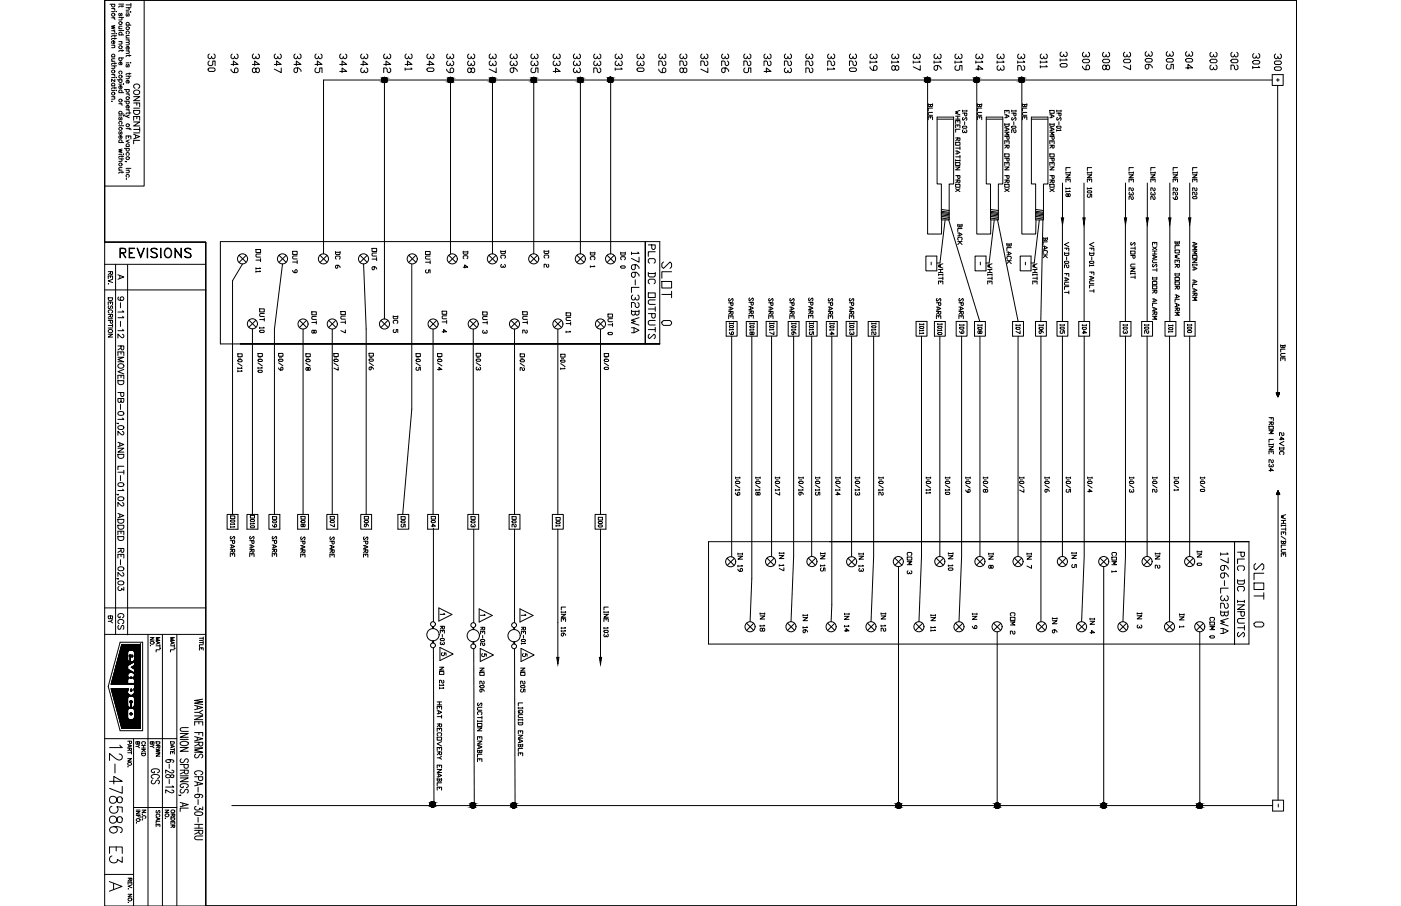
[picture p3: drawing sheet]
<svg xmlns="http://www.w3.org/2000/svg" width="432mm" height="279mm" viewBox="0 0 432 279" stroke-linecap="round" stroke-linejoin="round" font-family="sans-serif">
<defs><g id="words">
<text font-size="7.5" x="38.8" y="267.4" transform="rotate(-90 38.8 267.4)">12-478586 E3</text>
<g font-size="6.6">
<text x="36" y="80.8">REVISIONS</text>
<text x="390.9" y="194.7" transform="rotate(-90 390.9 194.7)">SLOT 0</text>
<text x="32.8" y="276.2">A</text>
</g>
<text font-size="6.2" x="208.1" y="101.6" transform="rotate(-90 208.1 101.6)">SLOT 0</text>
<g font-size="5.7">
<text x="167.2" y="23.6" transform="rotate(-90 167.2 23.6)">335</text>
<text x="180.3" y="23.6" transform="rotate(-90 180.3 23.6)">333</text>
<text x="213.1" y="23.6" transform="rotate(-90 213.1 23.6)">328</text>
<text x="363" y="22.6" transform="rotate(-90 363 22.6)">305</text>
<text x="198.3" y="103.7" transform="rotate(-90 198.3 103.7)">1766-L32BWA</text>
<text x="379.9" y="196.5" transform="rotate(-90 379.9 196.5)">1766-L32BWA</text>
<text x="50.4" y="243.1" transform="rotate(-90 50.4 243.1)">GCS</text>
</g>
<g font-size="5.3">
<text x="67.4" y="23.3" transform="rotate(-90 67.4 23.3)">350</text>
<text x="74.4" y="23.6" transform="rotate(-90 74.4 23.6)">349</text>
<text x="81.1" y="23.6" transform="rotate(-90 81.1 23.6)">348</text>
<text x="87.8" y="23.6" transform="rotate(-90 87.8 23.6)">347</text>
<text x="93.8" y="23.6" transform="rotate(-90 93.8 23.6)">346</text>
<text x="100.5" y="23.6" transform="rotate(-90 100.5 23.6)">345</text>
<text x="107.9" y="23.6" transform="rotate(-90 107.9 23.6)">344</text>
<text x="114.7" y="23.6" transform="rotate(-90 114.7 23.6)">343</text>
<text x="121.7" y="23.6" transform="rotate(-90 121.7 23.6)">342</text>
<text x="128.1" y="22.9" transform="rotate(-90 128.1 22.9)">341</text>
<text x="135.1" y="23.3" transform="rotate(-90 135.1 23.3)">340</text>
<text x="141.1" y="23.6" transform="rotate(-90 141.1 23.6)">339</text>
<text x="147.5" y="23.6" transform="rotate(-90 147.5 23.6)">338</text>
<text x="154.2" y="23.6" transform="rotate(-90 154.2 23.6)">337</text>
<text x="160.5" y="23.6" transform="rotate(-90 160.5 23.6)">336</text>
<text x="173.9" y="23.6" transform="rotate(-90 173.9 23.6)">334</text>
<text x="186.3" y="23.6" transform="rotate(-90 186.3 23.6)">332</text>
<text x="193" y="22.9" transform="rotate(-90 193 22.9)">331</text>
<text x="199.7" y="23.3" transform="rotate(-90 199.7 23.3)">330</text>
<text x="206.4" y="23.6" transform="rotate(-90 206.4 23.6)">329</text>
<text x="219.4" y="23.6" transform="rotate(-90 219.4 23.6)">327</text>
<text x="225.8" y="23.6" transform="rotate(-90 225.8 23.6)">326</text>
<text x="232.5" y="23.6" transform="rotate(-90 232.5 23.6)">325</text>
<text x="238.8" y="23.6" transform="rotate(-90 238.8 23.6)">324</text>
<text x="245.2" y="23.6" transform="rotate(-90 245.2 23.6)">323</text>
<text x="251.9" y="23.6" transform="rotate(-90 251.9 23.6)">322</text>
<text x="258.6" y="22.9" transform="rotate(-90 258.6 22.9)">321</text>
<text x="265.3" y="23.3" transform="rotate(-90 265.3 23.3)">320</text>
<text x="271.6" y="22.9" transform="rotate(-90 271.6 22.9)">319</text>
<text x="278.3" y="22.9" transform="rotate(-90 278.3 22.9)">318</text>
<text x="284.7" y="22.9" transform="rotate(-90 284.7 22.9)">317</text>
<text x="291.4" y="22.9" transform="rotate(-90 291.4 22.9)">316</text>
<text x="297.7" y="22.9" transform="rotate(-90 297.7 22.9)">315</text>
<text x="304.1" y="22.9" transform="rotate(-90 304.1 22.9)">314</text>
<text x="310.8" y="22.9" transform="rotate(-90 310.8 22.9)">313</text>
<text x="317.1" y="22.9" transform="rotate(-90 317.1 22.9)">312</text>
<text x="323.8" y="22.2" transform="rotate(-90 323.8 22.2)">311</text>
<text x="330.2" y="21.9" transform="rotate(-90 330.2 21.9)">310</text>
<text x="336.9" y="22.6" transform="rotate(-90 336.9 22.6)">309</text>
<text x="343.3" y="22.6" transform="rotate(-90 343.3 22.6)">308</text>
<text x="349.6" y="22.6" transform="rotate(-90 349.6 22.6)">307</text>
<text x="356.3" y="22.6" transform="rotate(-90 356.3 22.6)">306</text>
<text x="368.7" y="22.6" transform="rotate(-90 368.7 22.6)">304</text>
<text x="376.4" y="22.6" transform="rotate(-90 376.4 22.6)">303</text>
<text x="382.8" y="22.6" transform="rotate(-90 382.8 22.6)">302</text>
<text x="389.5" y="22.6" transform="rotate(-90 389.5 22.6)">301</text>
<text x="396.2" y="22.9" transform="rotate(-90 396.2 22.9)">300</text>
<text x="203.2" y="105.8" transform="rotate(-90 203.2 105.8)">PLC DC OUTPUTS</text>
<text x="384.9" y="197.6" transform="rotate(-90 384.9 197.6)">PLC DC INPUTS</text>
</g>
<text font-size="4.9" x="39.5" y="195.4" transform="rotate(-90 39.5 195.4)">GCS</text>
<g font-size="4.4">
<text x="288.6" y="38.1" transform="rotate(-90 288.6 38.1)">BLUE</text>
<text x="303.7" y="38.1" transform="rotate(-90 303.7 38.1)">BLUE</text>
<text x="317.9" y="38.1" transform="rotate(-90 317.9 38.1)">BLUE</text>
<text x="297.7" y="76.6" transform="rotate(-90 297.7 76.6)">BLACK</text>
<text x="106.2" y="84" transform="rotate(-90 106.2 84)">DC 6</text>
<text x="145.3" y="84" transform="rotate(-90 145.3 84)">DC 4</text>
<text x="157" y="83.6" transform="rotate(-90 157 83.6)">DC 3</text>
<text x="170.4" y="83.6" transform="rotate(-90 170.4 83.6)">DC 2</text>
<text x="184.5" y="83.6" transform="rotate(-90 184.5 83.6)">DC 1</text>
<text x="194" y="84" transform="rotate(-90 194 84)">DC 0</text>
<text x="312.9" y="82.5" transform="rotate(-90 312.9 82.5)">BLACK</text>
<text x="324.2" y="80.8" transform="rotate(-90 324.2 80.8)">BLACK</text>
<text x="35.6" y="87.5">A</text>
<text x="92.8" y="85.4" transform="rotate(-90 92.8 85.4)">OUT 9</text>
<text x="117.5" y="84.3" transform="rotate(-90 117.5 84.3)">OUT 6</text>
<text x="133.7" y="85.4" transform="rotate(-90 133.7 85.4)">OUT 5</text>
<text x="291.7" y="88.9" transform="rotate(-90 291.7 88.9)">WHITE</text>
<text x="306.9" y="88.9" transform="rotate(-90 306.9 88.9)">WHITE</text>
<text x="321" y="88.9" transform="rotate(-90 321 88.9)">WHITE</text>
<text x="227.2" y="99.5" transform="rotate(-90 227.2 99.5)">SPARE</text>
<text x="233.5" y="99.5" transform="rotate(-90 233.5 99.5)">SPARE</text>
<text x="239.5" y="99.5" transform="rotate(-90 239.5 99.5)">SPARE</text>
<text x="245.9" y="99.5" transform="rotate(-90 245.9 99.5)">SPARE</text>
<text x="251.9" y="99.5" transform="rotate(-90 251.9 99.5)">SPARE</text>
<text x="257.9" y="99.5" transform="rotate(-90 257.9 99.5)">SPARE</text>
<text x="298.1" y="99.5" transform="rotate(-90 298.1 99.5)">SPARE</text>
<text x="98.8" y="104.1" transform="rotate(-90 98.8 104.1)">OUT 8</text>
<text x="107.6" y="103.7" transform="rotate(-90 107.6 103.7)">OUT 7</text>
<text x="123.8" y="103.7" transform="rotate(-90 123.8 103.7)">DC 5</text>
<text x="139" y="103.7" transform="rotate(-90 139 103.7)">OUT 4</text>
<text x="151.3" y="104.1" transform="rotate(-90 151.3 104.1)">OUT 3</text>
<text x="163.7" y="104.1" transform="rotate(-90 163.7 104.1)">OUT 2</text>
<text x="177.1" y="103.7" transform="rotate(-90 177.1 103.7)">OUT 1</text>
<text x="190.1" y="104.4" transform="rotate(-90 190.1 104.4)">OUT 0</text>
<text x="298.4" y="104.1" transform="rotate(-90 298.4 104.1)">I09</text>
<text x="315.7" y="104.1" transform="rotate(-90 315.7 104.1)">I07</text>
<text x="322.8" y="104.1" transform="rotate(-90 322.8 104.1)">I06</text>
<text x="336.2" y="104.1" transform="rotate(-90 336.2 104.1)">I04</text>
<text x="397.2" y="112.5" transform="rotate(-90 397.2 112.5)">BLUE</text>
<text x="396.9" y="141.5" transform="rotate(-90 396.9 141.5)">24VDC</text>
<text x="95.2" y="163.7" transform="rotate(-90 95.2 163.7)">O08</text>
<text x="104.4" y="163.7" transform="rotate(-90 104.4 163.7)">O07</text>
<text x="135.5" y="163.7" transform="rotate(-90 135.5 163.7)">O04</text>
<text x="147.8" y="163.7" transform="rotate(-90 147.8 163.7)">O03</text>
<text x="173.9" y="163.7" transform="rotate(-90 173.9 163.7)">O01</text>
<text x="187" y="163.7" transform="rotate(-90 187 163.7)">O00</text>
<text x="73.7" y="172.9" transform="rotate(-90 73.7 172.9)">SPARE</text>
<text x="86.4" y="172.9" transform="rotate(-90 86.4 172.9)">SPARE</text>
<text x="95.2" y="173.2" transform="rotate(-90 95.2 173.2)">SPARE</text>
<text x="104.4" y="173.2" transform="rotate(-90 104.4 173.2)">SPARE</text>
<text x="114.7" y="173.2" transform="rotate(-90 114.7 173.2)">SPARE</text>
<text x="282.2" y="178.2" transform="rotate(-90 282.2 178.2)">COM 3</text>
<text x="307.3" y="176.4" transform="rotate(-90 307.3 176.4)">IN 8</text>
<text x="319.3" y="176.4" transform="rotate(-90 319.3 176.4)">IN 7</text>
<text x="333" y="176.4" transform="rotate(-90 333 176.4)">IN 5</text>
<text x="345.4" y="177.8" transform="rotate(-90 345.4 177.8)">COM 1</text>
<text x="358.8" y="176.4" transform="rotate(-90 358.8 176.4)">IN 2</text>
<text x="371.5" y="175.7" transform="rotate(-90 371.5 175.7)">IN 0</text>
<text x="36" y="193.3" transform="rotate(-90 36 193.3)">BY</text>
<text x="302.3" y="195.1" transform="rotate(-90 302.3 195.1)">IN 9</text>
<text x="314" y="196.8" transform="rotate(-90 314 196.8)">COM 2</text>
<text x="327" y="196.5" transform="rotate(-90 327 196.5)">IN 6</text>
<text x="338.7" y="196.5" transform="rotate(-90 338.7 196.5)">IN 4</text>
<text x="353.1" y="194.7" transform="rotate(-90 353.1 194.7)">IN 3</text>
<text x="366.2" y="194.7" transform="rotate(-90 366.2 194.7)">IN 1</text>
<text x="375.7" y="197.9" transform="rotate(-90 375.7 197.9)">COM 0</text>
</g>
<g font-size="4">
<text x="326" y="60.3" transform="rotate(-90 326 60.3)">OA DAMPER OPEN PROX</text>
<text x="264.2" y="99.5" transform="rotate(-90 264.2 99.5)">SPARE</text>
<text x="291" y="99.5" transform="rotate(-90 291 99.5)">SPARE</text>
<text x="303.7" y="104.1" transform="rotate(-90 303.7 104.1)">I08</text>
<text x="329.1" y="104.1" transform="rotate(-90 329.1 104.1)">I05</text>
<text x="348.5" y="104.1" transform="rotate(-90 348.5 104.1)">I03</text>
<text x="355.2" y="104.1" transform="rotate(-90 355.2 104.1)">I02</text>
<text x="362.7" y="103.7" transform="rotate(-90 362.7 103.7)">I01</text>
<text x="149.2" y="115.4" transform="rotate(-90 149.2 115.4)">O:0/3</text>
<text x="86.4" y="163.7" transform="rotate(-90 86.4 163.7)">O09</text>
<text x="114.7" y="163.7" transform="rotate(-90 114.7 163.7)">O06</text>
<text x="125.9" y="163.7" transform="rotate(-90 125.9 163.7)">O05</text>
<text x="160.2" y="163.7" transform="rotate(-90 160.2 163.7)">O02</text>
<text x="79.4" y="172.9" transform="rotate(-90 79.4 172.9)">SPARE</text>
<text x="48.7" y="200.4" transform="rotate(-90 48.7 200.4)">NO.</text>
<text x="135.1" y="203.6">5</text>
<text x="147.5" y="203.9">5</text>
<text x="160.2" y="203.9">5</text>
<text x="150.3" y="214.5" transform="rotate(-90 150.3 214.5)">NO 206</text>
<text x="44.1" y="231.8" transform="rotate(-90 44.1 231.8)">BY</text>
<text x="48.7" y="231.8" transform="rotate(-90 48.7 231.8)">BY</text>
<text x="53.3" y="253.6" transform="rotate(-90 53.3 253.6)">NO.</text>
<text x="55" y="256.5" transform="rotate(-90 55 256.5)">ORDER</text>
</g>
<g font-size="3.1">
<text x="134.8" y="190.9">1</text>
<text x="147.1" y="190.9">1</text>
<text x="159.8" y="190.9">1</text>
</g>
</g></defs>
<!-- layer: Object Lines -->
<g fill="none" stroke="#000" stroke-width=".31">
<path d="M99.7 24.7h292.4M285.9 24.6v47.6h4.3v-4.4M288.8 36.1v20.6h1.3v11.1M288.8 36.7h5.1M288.8 36.1h5.1M293.9 36.1v20.6h-1.4v11.1h-2.4M301.1 24.6v47.6h4.2l.1-4.4M304 36.7h5.1M314.9 24.6v47.6h4.3l.1-4.4M317.9 36.7h5M323 36.1h-5.1v20.6h1.3v11.1M323 36.1v20.6h-1.4v11.1h-2.4"/>
<path d="M327.5 56.5v10.7M334.1 56.5v10.7M346.9 56.5v10.7M353.6 56.5v10.7M360.6 56.5v10.7M366.7 56.5v10.7M67.9 74.5v31.6M290.1 65.5l2.4 .3M290.1 64.6l2.4 .3M290.1 67.2l2.4 .4M290.1 66.3l2.4 .3M290.1 65.9l2.4 .3"/>
<path d="M290.1 65.2l2.4 .3M290.2 66.7l2.4 .4M291.3 67.9l-1.6 13.2M292.4 67.8l9.5 31.2M305.3 65.5l2.4 .3M305.3 67.8v-11.1h-1.3v-20.6h5.1v20.6h-1.4v11.1h-2.4M305.3 64.6l2.4 .3M305.3 67.2l2.4 .4M305.3 66.3l2.4 .3M305.3 65.9l2.4 .3M305.3 65.2l2.4 .3M305.4 66.7l2.4 .4"/>
<path d="M306.4 67.9l-1.5 13.2M307.4 67.8l6.4 31.3M319.2 65.5l2.4 .3M319.2 64.6l2.4 .3M319.2 67.2l2.4 .4M319.2 66.3l2.4 .3M319.2 65.9l2.4 .3M319.2 65.2l2.4 .3M319.2 66.7l2.4 .4M320.3 67.9l-1.5 13.2M321.4 67.8l-.6 31.3M327.4 69.3v29.8"/>
<path d="M334.1 69.3v29.8M346.9 69.3v29.8M353.6 69.3v29.8M360.6 69.3v29.8M366.7 69.3v29.8M39.3 81.7v114.1M74.8 81.4l-3.1 5.2M87.1 81.4l-2.5 20.1M112.1 81.4l.8 20.1M269.3 103.7v67.9l-.8 20.1M284 103.7v67.9l-.8 20.1M289.7 103.7v67.9"/>
<path d="M296.4 103.7v67.9l-.8 20.1M302 103.7v67.9M313.8 103.7v67.9M327.4 103.7v67.9M334.2 103.7v67.9l-.8 20.1M346.9 103.7v67.9l-.8 20.1M353.5 103.7v67.9M366.7 103.7v67.9M393.3 121.2l.1 .1M393.4 121.2v.2M393.5 121.2v.5M393.6 121.2v.6"/>
<path d="M393.6 121.2l.1 .8M393.7 121.2l.1 1M393.8 121.2v1.2M393.9 121.2v1.2M394 121.2v1M394.1 121.2l-.1 .8M394.1 121.2v.7M394.2 121.2v.5M394.3 121.2v.3M394.4 121.2h.1M393.4 152.5h.1M393.4 152.4v.1"/>
<path d="M393.5 152.1v.4M393.6 152v.5M393.7 151.8v.7M393.8 151.6v.9M393.8 151.4v1.1M393.9 151.3v1.2M394 151.4v1.1M394 151.6v.9M394.1 151.7v.8M394.2 151.9v.6M394.3 152.1v.4M394.4 152.3v.2"/>
<path d="M394.4 152.5h.1M133.6 162.9v28.8M146 163.2v28.8M158.6 163.2v28.8M171.9 163.2v39.5M185.1 163.2v39.5M218.4 167v31.6M231.7 178.4l-.5 13.3M244.6 171.6l-.8 20.1M133.6 193.2v.7M133.6 197.6v.7M133.6 199.8l.2 47.6"/>
<path d="M135.7 193.1h1.3l-.2 .9-.5-.2v-.7M135.7 195.2v-.8h1.3v.8M135.9 196.9h.9l.2 .4-.2 .2h-.9l-.2-.2zM135.9 198l-.2 .6 .2 .2 .4-.2M136.3 193.4l-.6 .6M136.3 194.4v.4M136.3 195.7v.8M136.8 198l.2 .6-.5 .2-.2-.4M146 193.5v.7M146 197.9v.7M147.7 187.8l4 2-4 2M148.1 193.4h1.3v.7l-.2 .2-.4-.2v-.7"/>
<path d="M148.1 195.5v-.8h1.3v.8M148.3 197.2h.9l.2 .4-.2 .2h-.9l-.2-.2zM148.8 193.7l-.7 .6M148.8 194.7v.4M148.8 196v.8M149.2 198.3l.2 .2-.2 .6-.4-.2-.3-.6h-.4v.8M158.6 193.5v.7M158.6 197.9v.7M160.7 193.4h1.3v.7l-.2 .2-.5-.2v-.7M160.7 195.5v-.8h1.3v.8M160.7 197.4l.2-.2h.9l.2 .4-.2 .2h-.9zM160.7 198.3v.4"/>
<path d="M161.3 193.7l-.6 .6M161.3 194.7v.4M161.3 196v.8M161.8 198.3l.2 .2h-1.3M256.4 186.5l-.2 5.2M146 200.1l.2 47.6M158.6 200.1l.2 47.6"/>
</g>
<!-- layer: symbols -->
<g fill="none" stroke="#000" stroke-width=".31">
<path d="M294.5 38.1v-.9h1.4v.9M294.5 39.4v-.9h1.4v.9M294.5 35.8h1.4M294.5 36.7h1.4M295.2 35.8v.9M295.2 37.2v.4M295.2 38.5v.5M295.9 34.1l-1.4 .4 .7 .2-.7 .2 1.4 .5M295.9 39.9h-1.4v.9M296.7 34.9h1.3v.6l-.2 .3-.5-.3v-.6M296.7 34.2h1.3M296.7 34v.4"/>
<path d="M296.9 36.2l-.2 .2 .2 .7 .9-.9 .2 .2-.2 .7M296.9 38.9h.9l.2 .4-.2 .3h-.9l-.2-.3zM297.3 37.5v.9M298 34v.4M309.7 34.9v-.8h1.3v.8M309.7 35.4l1.3 .4-1.3 .5M309.7 38.1v.7l.2 .2h.9l.2-.2v-.7M309.7 39.4l1.3 .5-1.3 .4M309.7 38.3h1.3M310.1 35.4v.9M310.1 39.4v.9M310.3 34.1v.4"/>
<path d="M311.8 34.9h1.3v.6l-.2 .3-.4-.3v-.6M311.8 39.1l.2-.2h.9l.2 .4-.2 .3h-.9zM311.8 34.2h1.3M311.8 34v.4M312 36.2l-.2 .2 .2 .7 .9-.9 .2 .2-.2 .7M312.5 37.5v.9M392.1 23v3.4h3.4v-3.4M393.8 24.2v.9M294.5 42.5h1.4v.7l-.3 .2-.4-.2v-.7M294.5 43.9h1.4v.9h-1.4zM294.5 46.6l1.4 .4-1.4 .5M294.5 50.1h1.4v.9h-1.4z"/>
<path d="M294.5 51.5h1.4l-1.4 .9h1.4M294.5 54.2h1.4v.6l-.3 .3-.4-.3v-.6M294.5 55.5h1.4v.7l-.3 .2-.4-.2v-.7M294.5 56.9h1.4v.8h-1.4zM294.5 49.3v.4M294.5 45.7h1.4M294.5 48.4h1.4M294.5 49.5h1.4M294.5 58.2l1.4 .9M295 46.6v.9M295.2 42.8l-.7 .6M295.2 55.7l-.7 .7"/>
<path d="M295.9 45.2v.9M295.9 47.9v.9M295.9 49.3v.4M295.9 58.2l-1.4 .9M296.9 40l-.2 .7 .2 .2 .4-.2M297.8 40l.2 .7-.5 .2-.2-.4M309.7 40.8h1.3l-.9 .4 .9 .5h-1.3M309.7 42.1h1.3v.7l-.2 .2-.5-.2v-.7M309.7 44.3v-.9h1.3v.9M309.7 44.8h1.3v.6l-.2 .3-.5-.3v-.6M309.7 47.5h1.3v.9h-1.3zM309.7 48.8h1.3v.7l-.2 .2-.5-.2v-.7"/>
<path d="M309.7 51v-.9h1.3v.9M309.7 51.5h1.3l-1.3 .9h1.3M309.7 54.2h1.3v.6l-.2 .3-.5-.3v-.6M309.7 55.5h1.3v.7l-.2 .2-.5-.2v-.7M309.7 56.9h1.3v.8h-1.3zM309.7 58.2l1.3 .9M310.3 43.4v.5M310.3 50.1v.5M310.3 45l-.6 .7M310.3 55.7l-.6 .7M311 58.2l-1.3 .9M312.9 40l.2 .2-.2 .7-.4-.2-.2-.7h-.5v.9"/>
<path d="M328.5 53.9h1.4l-1.4 .9h1.4M328.5 56.2v-.9h1.4v.9M328.5 53v.5M328.5 57.9v.5M328.5 58.8v.5M328.5 53.3h1.4M329.2 59.9l.2-.2 .5 .2-.3 .7-.4-.2-.2-.7-.5 .2 .3 .7 .4-.2M329.2 55.3v.4M329.6 57.9l.3 .3h-1.4M329.6 58.8l.3 .3h-1.4M329.9 51.7h-1.4v.9M329.9 53v.5"/>
<path d="M335.1 53.9h1.4l-1.4 .9h1.4M335.1 56.2v-.9h1.4v.9M335.1 59.1l.2-.3h.9l.3 .5-.3 .2h-.9zM335.1 53.3h1.4M335.1 53v.5M335.1 57.9v.5M335.3 59.9l-.2 .3 .2 .7h.5l.2-.3v-.7h.5v1M335.8 55.3v.4M336.2 57.9l.3 .3h-1.4M336.5 51.7h-1.4v.9M336.5 53v.5M348 53.9h1.3l-1.3 .9h1.3"/>
<path d="M348 56.2v-.9h1.3v.9M348 53.3h1.3M348 53v.5M348.2 59.3l-.2 .6 .2 .3 .4-.3M348.6 55.3v.4M349.1 57.9l.2 .3-.2 .6-.5-.2-.2-.7h-.4v.9M349.1 59.3l.2 .2-.2 .7-.5-.5M349.3 51.7h-1.3v.9M349.3 53v.5M354.7 53.9h1.3l-1.3 .9h1.3M354.7 56.2v-.9h1.3v.9M354.7 53.3h1.3"/>
<path d="M354.7 53v.5M354.9 59.3l-.2 .6 .2 .3 .5-.3M355.4 55.3v.4M355.8 57.9l.2 .3-.2 .6-.4-.2-.3-.7h-.4v.9M355.8 59.3l.2 .2-.2 .7h-.2l-.2-.5M356 51.7h-1.3v.9M356 53v.5M361.6 53.9h1.3l-1.3 .9h1.3M361.6 56.2v-.9h1.3v.9M361.6 53.3h1.3M361.6 53v.5M362.2 55.3v.4"/>
<path d="M362.7 57.9l.2 .3-.2 .6-.5-.2-.2-.7h-.4v.9M362.7 59.3l.2 .2-.2 .7-.5-.3-.2-.6h-.4v.9M362.9 51.7h-1.3v.9M362.9 53v.5M367.6 53.9h1.3l-1.3 .9h1.3M367.6 56.2v-.9h1.3v.9M367.6 53v.5M367.6 53.3h1.3M368.3 55.3v.4M368.7 57.9l.2 .3-.2 .6-.4-.2-.3-.7h-.4v.9M368.7 59.3l.2 .2-.2 .7-.4-.3-.3-.6h-.4v.9M368.9 51.7h-1.3v.9"/>
<path d="M368.9 53v.5M288.7 79h-3.3v4.5h3.3M303.9 79h-3.4v4.5h3.4M317.8 79h-3.4v4.5h3.4M328.1 76.5h1.3v.9M328.1 77.9l.2 .9h.9l.2-.3v-.6M328.1 78.1h1.3M328.7 76.5v.5M328.7 79.2v.9M329.4 74.8l-1.3 .6 1.3 .7M335.8 76.5h1.3v.9M335.8 77.9l.2 .9h.9l.2-.9"/>
<path d="M335.8 78.1h1.3M336.5 76.5v.5M336.5 79.2v.9M337.1 74.8l-1.3 .6 1.3 .7M348.5 77.4h1.3v.9h-1.3zM348.5 78.8h1.3v.6l-.2 .3-.4-.3v-.6M348.5 76.5h1.3M348.7 74.8l-.2 .2 .2 .6 .9-.8 .2 .2-.2 .6M349.1 60.6l.2 .3-.2 .6-.5-.2-.2-.7h-.4v.9M349.8 76.1v.9M355.2 75.6v-.8h1.4v.8M355.2 78.8l1.4 .4-1.4 .5"/>
<path d="M355.2 76.1l1.4 .9M355.2 77.4h1.4M355.2 78.3h1.4M355.7 78.8v.9M355.8 60.6l.2 .3-.2 .6-.4-.2-.3-.7h-.4v.9M355.9 74.8v.4M355.9 77.4v.9M356.6 76.1l-1.4 .9M361.6 60.9l.4 .6h.7l.2-.2-.2-.7-.5 .3v.6M362.2 74.4v.7l.2 .2 .4-.2v-.4M362.2 77.1h1.3v.9h-1.3zM362.2 74.7h1.3"/>
<path d="M363.5 74.4v.7l-.2 .2-.5-.2M363.5 75.8h-1.3v.9M363.5 78.4l-1.3 .5 .6 .2-.6 .2 1.3 .5M367.6 74.8l1.3 .4-1.3 .4M367.6 76.1h1.3l-.9 .4 .9 .5h-1.3M367.6 77.4h1.3l-.9 .5 .9 .4h-1.3M367.6 78.8h1.3v.9h-1.3zM367.6 60.9l.2-.3h.9l.2 .5-.2 .2h-.9zM368 74.8v.8M223.8 99.1h3.4v4.6h-3.4zM233.4 99.1v4.6h-3.4v-4.5M236.1 99.1v4.6h3.4v-4.6"/>
<path d="M242.9 99.1v4.6h3.4v-4.6M248.5 99.1v4.6h3.3v-4.6M254.7 99.1v4.6h3.3v-4.6M260.8 99.1v4.6h3.3v-4.6M267.6 99.1h3.3v4.6h-3.3zM268.7 99.8h1.3M268.7 99.6v.4M270 99.6v.4M282.3 99.1h3.4v4.6h-3.4zM283.4 99.8v.4M284.7 99.8v.4M288 99.1v4.6h3.3v-4.6"/>
<path d="M328.1 84.4h1.3v.9M328.1 85.7l1.3 .4-1.3 .5M328.1 90.2h1.3M328.3 80.6h.9l.2 .4-.2 .2h-.9l-.2-.2zM328.5 85.7v.9M328.7 84.4v.4M329.2 81.7l.2 .2-.2 .7-.5-.2-.2-.7h-.4v.9M329.4 87h-1.1l-.2 .3 .2 .6h1.1M329.4 88.4h-1.3v.9M329.4 89.7v.9M335.8 83.9h1.3v.9M335.8 85.3l1.3 .4-1.3 .4"/>
<path d="M335.8 81.7v.4M335.8 89.7h1.3M336 80.6h.9l.2 .4-.2 .2h-.9l-.2-.2zM336.3 85.3v.8M336.5 83.9v.5M336.9 81.7l.2 .2h-1.3M337.1 86.6h-1.1l-.2 .2 .2 .7h1.1M337.1 87.9h-1.3v.9M337.1 89.3v.9M348.5 82.8h1.3l-1.3 .9h1.3M348.5 84.4h1.3M348.5 84.1v.5"/>
<path d="M348.5 85.5h1.3M349.8 81.4h-1.1l-.2 .3 .2 .7h1.1M349.8 84.1v.5M349.8 85v.9M355.2 85.5l.2 .9h.9l.3-.9M355.2 86.8h1.4v.9h-1.4zM355.2 88.2h1.4v.8h-1.4zM355.2 89.5h1.4l-.3 .9-.4-.2v-.7M355.2 92.2l1.4 .4-1.4 .5M355.2 94.9l1.4 .4-1.4 .5M355.2 96.2h1.4v.7l-.3 .2-.4-.2v-.7M355.2 97.6h1.4l-.9 .4 .9 .4h-1.4"/>
<path d="M355.2 83.2h1.4M355.2 85.7h1.4M355.4 81.4l-.2 .3 .2 .7 .9-1 .3 .3-.3 .7M355.7 92.2v.9M355.7 94.9v.9M355.9 89.7l-.7 .7M355.9 96.4l-.7 .7M356.6 80.1h-1.2l-.2 .2 .2 .7h1.2M356.6 93.5h-1.4v.9M356.6 82.8v.9M362.2 81.1v-.9h1.3v.9M362.2 81.6h1.3v.7l-.2 .2-.5-.2v-.7"/>
<path d="M362.2 84.3l.2 .9h.9l.2-.3v-.6M362.2 85.6h1.3v.9h-1.3zM362.2 86.9h1.3v.9h-1.3zM362.2 88.3h1.3v.6l-.2 .3-.5-.3v-.6M362.2 91l1.3 .4-1.3 .5M362.2 93.6l1.3 .5-1.3 .4M362.2 95h1.3v.7l-.2 .2-.5-.2v-.7M362.2 96.3h1.3l-.9 .5 .9 .4h-1.3M362.2 84.5h1.3M362.6 91v.9M362.6 93.6v.9M362.8 80.2v.5"/>
<path d="M362.8 81.8l-.6 .7M362.8 88.5l-.6 .7M362.8 95.2l-.6 .7M363.5 92.3h-1.3v.9M365 99.1h3.3v4.6h-3.3zM367.6 80.1h1.3l-1.3 .9h1.3M367.6 82.4l1.3 .4-1.3 .4M367.6 86.4l1.3 .4-1.3 .5M367.6 89.1l1.3 .4-1.3 .5M367.6 90.4h1.3v.7l-.2 .2-.4-.2v-.7M367.6 91.7h1.3l-.9 .5 .9 .4h-1.3M367.6 81.7h1.3"/>
<path d="M367.6 81.5v.4M368 82.4v.8M368 86.4v.9M368 89.1v.9M368.3 90.6l-.7 .7M368.9 87.7h-1.3v.9M368.9 81.5v.4M73.3 109.1h1.3v.9h-1.3zM73.3 112l1.3 .9M73.3 113.4v.4M73.3 114.3v.4M73.5 110.9h.9l.2 .5-.2 .2h-.9l-.2-.2z"/>
<path d="M73.5 110.4h.2M74 110.4h.2M74.4 113.4l.2 .2h-1.3M74.4 114.3l.2 .2h-1.3M79.5 109h1.4v.9h-1.4zM79.5 111l.3-.2h.8l.3 .5-.3 .2h-.8zM79.5 111.9l1.4 .9M79.5 113.3v.4M79.8 114.2h.8l.3 .4-.3 .3h-.8l-.3-.3zM79.8 110.4h.2M80.2 110.4h.2M80.6 113.3l.3 .2h-1.4"/>
<path d="M85.9 109h1.3v.9h-1.3zM85.9 113.5l.4 .6h.7l.2-.6-.2-.3-.5 .3v.6M85.9 111.9l1.3 .9M86.1 110.8h.9l.2 .4-.2 .2h-.9l-.2-.2zM86.1 110.3h.2M86.5 110.3h.3M94.3 109.1h1.3v.9h-1.3zM94.3 111.1l.2-.2h.9l.2 .4-.2 .2h-.9zM94.3 112l1.3 .9M94.5 110.4h.2M95 113.6l.2-.3 .4 .3v.4l-.4 .2-.2-.6-.5-.3-.2 .7 .2 .2 .5-.2M95 110.4h.2"/>
<path d="M102.9 109h1.3v.9h-1.3zM102.9 111l.2-.2h.9l.2 .5-.2 .2h-.9zM102.9 112l1.3 .8M103.1 110.4h.3M103.6 110.4h.2M104.2 113.3v.9l-1.3-.7M113.7 108.9h1.4v.9h-1.4zM113.7 111.8l1.4 .9M114 110.7h.9l.2 .5-.2 .2h-.9l-.3-.2zM114 110.3h.2M114.4 113.2v.7l-.2 .2-.5-.2 .3-.7h.6l.5 .7M114.4 110.3h.2"/>
<path d="M128.2 109.1h1.4v.8h-1.4zM128.2 112l1.4 .8M128.4 110.8h.9l.3 .5-.3 .2h-.9l-.2-.2zM128.4 113.3l-.2 .2 .2 .7 .7-.2v-.7h.5v.9M128.4 110.4h.3M128.9 110.4h.2M134.9 109.1h1.3v.8h-1.3zM134.9 111.1l.2-.3h.9l.2 .5-.2 .2h-.9zM134.9 114h1.3l-.9-.7v.9M134.9 112l1.3 .8M135.1 110.4h.2M135.5 110.4h.3"/>
<path d="M160.3 109.1h1.3v.9h-1.3zM160.3 112l1.3 .9M160.5 110.9h.9l.2 .5-.2 .2h-.9l-.2-.2zM160.5 110.5h.3M161 110.5h.2M161.4 113.4l.2 .2-.2 .7-.4-.3-.2-.6h-.5v.9M172.8 109.2h1.4v.9h-1.4zM172.8 111.3l.2-.3h.9l.3 .5-.3 .2h-.9zM172.8 112.1l1.4 1M172.8 113.5v.4M173 110.6h.3M173.5 110.6h.2"/>
<path d="M173.9 113.5l.3 .2h-1.4M186.2 109h1.4v.9h-1.4zM186.2 111l.3-.2h.8l.3 .5-.3 .2h-.8zM186.2 113.5l.3-.2h.8l.3 .4-.3 .2h-.8zM186.2 111.9l1.4 .9M186.5 110.4h.2M186.9 110.4h.2M224.8 100.6l.2-.2h.9l.2 .4-.2 .2h-.9zM224.8 102.5l.4 .7h.7l.2-.7-.2-.2-.5 .2v.7M224.8 101.5v.4M225.9 101.5l.2 .2h-1.3M231.1 100.7l.3-.2h.8l.2 .4-.2 .2h-.8z"/>
<path d="M231.1 101.5v.4M231.8 102.6l.2-.2 .4 .2-.2 .6-.4-.2-.2-.6-.5 .2 .3 .6 .4-.2M232.2 101.5l.2 .2h-1.3M237.2 100.6l.2-.2h.9l.2 .4-.2 .2h-.9zM237.2 101.5v.4M238.3 101.5l.2 .2h-1.3M238.5 102.3v.9l-1.3-.7M244 100.7l.2-.2h.9l.2 .4-.2 .2h-.9zM244 101.5v.4M244.7 102.4v.6l-.5 .2-.2-.2 .2-.6h.7l.4 .6M245.1 101.5l.2 .2h-1.3M249.5 100.6l.2-.2h.8l.2 .4-.2 .2h-.8z"/>
<path d="M249.5 101.5v.4M249.7 102.3l-.2 .2 .2 .7 .6-.2v-.7h.4v.9M250.5 101.5l.2 .2h-1.2M255.8 100.7l.2-.2h.9l.2 .4-.2 .2h-.9zM255.8 103h1.3l-.9-.6v.8M255.8 101.5v.4M256.9 101.5l.2 .2h-1.3M261.9 100.6l.2-.2h.9l.2 .4-.2 .2h-.9zM261.9 101.5v.4M262.1 102.3l-.2 .7 .2 .2 .4-.2M263 101.5l.2 .2h-1.3M263 102.3l.2 .7-.5 .2-.2-.5"/>
<path d="M268.7 100.7l.2-.2h.8l.3 .4-.3 .2h-.8zM268.7 101.5v.4M269.7 101.5l.3 .2h-1.3M269.7 102.4l.3 .2-.3 .6-.4-.2-.2-.6h-.4v.8M283.4 100h1.3M283.4 101.7v.5M283.4 102.6v.4M283.7 100.7h.8l.2 .4-.2 .2h-.8l-.3-.2zM284.5 101.7l.2 .3h-1.3M284.5 102.6l.2 .2h-1.3M289 101.7v.4M289.2 100.6h.9l.2 .4-.2 .3h-.9l-.2-.3z"/>
<path d="M289.2 102.5h.9l.2 .5-.2 .2h-.9l-.2-.2zM290.1 101.7l.2 .2h-1.3M366 101.1l.2-.2h.9l.2 .4-.2 .2h-.9zM366 100.2h1.3M366 100v.5M366.2 101.9h.9l.2 .5-.2 .2h-.9l-.2-.2zM367.3 100v.5M391.1 128.8h1.4v.9M391.1 130.2h1.4l-.3 .8-.4-.2v-.6M391.1 131.5h1.4v.9h-1.4zM391.1 132.8h1.4l-.9 .5 .9 .4h-1.4M391.1 137.8h1.4l-1.4 .8h1.4"/>
<path d="M391.1 140v-.9h1.4v.9M391.1 137.1h1.4M391.1 136.9v.4M391.8 128.8v.5M391.8 139.1v.4M391.8 130.4l-.7 .6M392.5 135.5h-1.4v.9M70 158.6h3.3v4.6h-3.3zM71.1 159.1h1.3v.9h-1.3zM77.2 158.9h1.2v.9h-1.2zM226.7 148.7l.2-.3h.9l.2 .5-.2 .2h-.9zM226.7 152l.4 .7h.7l.2-.7-.4-.2-.2 .2v.7"/>
<path d="M226.7 147.3h1.3M226.7 147.1v.5M226.7 150.9v.5M226.7 149.6l1.3 .9M226.9 148h.2M227.4 148h.2M227.8 150.9l.2 .2h-1.3M228 147.1v.5M232.9 147.3h1.4M232.9 147.1v.5M232.9 150.9v.5M232.9 149.6l1.4 .9"/>
<path d="M233.2 148.4h.9l.2 .5-.2 .2h-.9l-.3-.2zM233.2 148h.2M233.6 152l.2-.2 .5 .2v.5l-.5 .2-.2-.7-.4-.2-.3 .7 .3 .2 .4-.2M233.6 148h.2M234.1 150.9l.2 .2h-1.4M234.3 147.1v.5M239 147.3h1.3M239 147.1v.5M239 150.9v.5M239 149.6l1.3 .9M239.2 148.4h.9l.2 .5-.2 .2h-.9l-.2-.2zM239.2 148h.2"/>
<path d="M239.6 148h.3M240.1 150.9l.2 .2h-1.3M240.3 151.8v.9l-1.3-.7M240.3 147.1v.5M246.2 148.7l.2-.3h.9l.3 .5-.3 .2h-.9zM246.2 147.3h1.4M246.2 147.1v.5M246.2 150.9v.5M246.2 149.6l1.4 .9M246.4 148h.3M246.9 151.8v.7l-.2 .2-.5-.2 .2-.7h.7l.5 .7M246.9 148h.2"/>
<path d="M247.3 150.9l.3 .2h-1.4M247.6 147.1v.5M251.3 148.7l.3-.3h.9l.2 .5-.2 .2h-.9zM251.3 147.3h1.4M251.3 147.1v.5M251.3 150.9v.5M251.3 149.6l1.4 .9M251.6 151.8l-.3 .2 .3 .7 .6-.2v-.7h.5v.9M251.6 148h.2M252 148h.2M252.5 150.9l.2 .2h-1.4M252.7 147.1v.5"/>
<path d="M257.6 152.5h1.3l-.9-.7v.9M257.6 147.3h1.3M257.6 147.1v.5M257.6 150.9v.5M257.6 149.6l1.3 .9M257.8 148.4h.9l.2 .5-.2 .2h-.9l-.2-.2zM257.8 148h.2M258.3 148h.2M258.7 150.9l.2 .2h-1.3M258.9 147.1v.5M263.6 148.7l.2-.3h.9l.3 .5-.3 .2h-.9zM263.6 147.3h1.4"/>
<path d="M263.6 147.1v.5M263.6 150.9v.5M263.6 149.6l1.4 .9M263.8 151.8l-.2 .7 .2 .2 .5-.2M263.8 148h.3M264.3 148h.2M264.7 150.9l.3 .2h-1.4M264.7 151.8l.3 .7-.5 .2-.2-.4M265 147.1v.5M270.9 148.7l.2-.3h.9l.2 .5-.2 .2h-.9zM270.9 147.3h1.3M270.9 147.1v.5"/>
<path d="M270.9 150.9v.5M270.9 149.6l1.3 .9M271.1 148h.2M271.5 148h.3M272 150.9l.2 .2h-1.3M272 151.8l.2 .2-.2 .7-.5-.2-.2-.7h-.4v.9M272.2 147.1v.5M285.5 148.7l.2-.3h.9l.2 .5-.2 .2h-.9zM285.5 147.3h1.3M285.5 147.1v.5M285.5 150.9v.5M285.5 151.8v.5"/>
<path d="M285.5 149.6l1.3 .9M285.7 148h.2M286.2 148h.2M286.6 150.9l.2 .2h-1.3M286.6 151.8l.2 .2h-1.3M286.8 147.1v.5M291.4 148.7l.2-.3h.9l.2 .5-.2 .2h-.9zM291.4 152l.2-.2h.9l.2 .5-.2 .2h-.9zM291.4 147.3h1.3M291.4 147.1v.5M291.4 150.9v.5M291.4 149.6l1.3 .9"/>
<path d="M291.6 148h.2M292.1 148h.2M292.5 150.9l.2 .2h-1.3M292.7 147.1v.5M297.7 148.7l.2-.3h.9l.2 .5-.2 .2h-.9zM297.7 151.1l.4 .7h.7l.2-.7-.2-.2-.5 .2v.7M297.7 147.3h1.3M297.7 147.1v.5M297.7 149.6l1.3 .9M297.9 148h.2M298.3 148h.3M299 147.1v.5"/>
<path d="M303.1 148.7l.2-.3h.9l.2 .5-.2 .2h-.9zM303.1 147.3h1.3M303.1 147.1v.5M303.1 149.6l1.3 .9M303.3 148h.2M303.7 151.1l.5-.2 .2 .7-.4 .2-.5-.9-.4 .2 .2 .7 .4-.2M303.7 148h.3M304.4 147.1v.5M314.2 148.7l.3-.3h.9l.2 .5-.2 .2h-.9zM314.2 147.3h1.4M314.2 147.1v.5M314.2 149.6l1.4 .9"/>
<path d="M314.5 148h.2M314.9 148h.2M315.6 150.9v.9l-1.4-.7M315.6 147.1v.5M322.1 147.3h1.3M322.1 147.1v.5M322.1 149.6l1.3 .9M322.3 148.4h.9l.2 .5-.2 .2h-.9l-.2-.2zM322.3 148h.2M322.7 150.9v.7l-.4 .2-.2-.2 .2-.7h.6l.5 .7M322.7 148h.2M323.4 147.1v.5"/>
<path d="M328.6 147.3h1.3M328.6 147.1v.5M328.6 149.6l1.3 .9M328.8 148.4h.9l.2 .5-.2 .2h-.9l-.2-.2zM328.8 150.9l-.2 .2 .2 .7h.5l.2-.2v-.7h.4v.9M328.8 148h.3M329.3 148h.2M329.9 147.1v.5M335.2 148.7l.3-.3h.9l.2 .5-.2 .2h-.9zM335.2 151.6h1.4l-.9-.7v.9M335.2 147.3h1.4M335.2 147.1v.5"/>
<path d="M335.2 149.6l1.4 .9M335.5 148h.2M335.9 148h.2M336.6 147.1v.5M348.1 147.3h1.3M348.1 147.1v.5M348.1 149.6l1.3 .9M348.3 148.4h.9l.2 .5-.2 .2h-.9l-.2-.2zM348.3 150.9l-.2 .7 .2 .2 .5-.2M348.3 148h.3M348.8 148h.2M349.2 150.9l.2 .2-.2 .7h-.2l-.2-.4"/>
<path d="M349.4 147.1v.5M355.2 148.7l.3-.3h.9l.2 .5-.2 .2h-.9zM355.2 147.3h1.4M355.2 147.1v.5M355.2 149.6l1.4 .9M355.5 148h.2M355.9 148h.3M356.4 150.9l.2 .2-.2 .7-.5-.2-.2-.7h-.5v.9M356.6 147.1v.5M361.9 147.3h1.3M361.9 147.1v.5M361.9 150.9v.5"/>
<path d="M361.9 149.6l1.3 .9M362.1 148.4h.9l.2 .5-.2 .2h-.9l-.2-.2zM362.1 148h.3M362.6 148h.2M363 150.9l.2 .2h-1.3M363.2 147.1v.5M370 148.7l.2-.3h.9l.2 .5-.2 .2h-.9zM370 151.1l.2-.2h.9l.2 .5-.2 .2h-.9zM370 147.3h1.3M370 147.1v.5M370 149.6l1.3 .9M370.2 148h.2"/>
<path d="M370.6 148h.3M371.3 147.1v.5M391.1 145.1h1.4l-.9-.6v.9M391.4 143.1l-.3 .7 .3 .2 .4-.2M392.2 141.8l.3 .2-.3 .7-.4-.2-.2-.7h-.5v.9M392.2 143.1l.3 .7-.5 .2-.2-.4M396.3 158.7l-1.4 .5 .7 .2-.7 .2 1.4 .4M71.1 160.6l.2-.2h.9l.2 .4-.2 .2h-.9zM71.1 161.5v.4M71.1 162.3v.4M72.2 161.5l.2 .2h-1.3M72.2 162.3l.2 .2h-1.3"/>
<path d="M76.1 163.2v-4.6h3.4v4.6M77.2 160.4l.2-.2h.8l.2 .5-.2 .2h-.8zM77.2 162.3l.2-.2h.8l.2 .5-.2 .2h-.8zM77.2 161.3v.4M78.2 161.3l.2 .2h-1.2M394.9 165v-.9h1.4v.9M394.9 166.8v.6l.2 .2 .5-.2v-.4M394.9 171.7v-.9h1.4v.9M394.9 160.5h1.4M394.9 161.4h1.4M394.9 162.1h1.4M394.9 161.8v.5"/>
<path d="M394.9 163.2h1.4M394.9 165.4l1.4 .9M394.9 167h1.4M395.6 160.5v.9M395.6 164.1v.4M395.6 170.8v.4M396.3 166.8v.6l-.3 .2-.4-.2M396.3 168.1h-1.4v.9M396.3 169.4h-1.2l-.2 .3 .2 .6h1.2M396.3 161.8v.5M396.3 162.7v.9M133.5 197.7v.6"/>
<path d="M145.9 197.9v.7M158.5 197.9v.7M173 189.5h1.3l-1.3 .9h1.3M173 191.7v-.9h1.3v.9M173 188.8h1.3M173 188.6v.4M173 193.5v.4M173 194.4v.4M173.7 195.3v.6l-.3 .3-.4-.3 .2-.6h.7l.4 .6M173.7 190.8v.4M174.1 193.5l.2 .2h-1.3M174.1 194.4l.2 .2h-1.3"/>
<path d="M174.3 187.2h-1.3v.9M174.3 188.6v.4M186.1 189.5h1.4l-1.4 .9h1.4M186.1 191.7v-.9h1.4v.9M186.1 188.8h1.4M186.1 188.6v.4M186.1 193.5v.4M186.4 194.4h.9l.2 .4-.2 .3h-.9l-.3-.3zM186.4 195.5l-.3 .7 .3 .2 .4-.2M186.8 190.8v.4M187.3 193.5l.2 .2h-1.4M187.3 195.5l.2 .2-.2 .7-.5-.2v-.3"/>
<path d="M187.5 187.2h-1.4v.9M187.5 188.6v.4M134.7 218.7v-.9h1.4v.9M134.7 219.2l1.4 .4-1.4 .5M134.7 216.5h1.4M134.7 217.4h1.4M135.2 219.2v.9M135.4 216.5v.9M135.4 217.8v.5M135.5 205.8h1.3l-1.3 .9h1.3M135.5 207.1h1.3v.9h-1.3zM135.5 211.1v.5"/>
<path d="M135.5 212v.4M136.6 209.8l.2 .2-.2 .7-.5-.3-.2-.6h-.4v.9M136.6 211.1l.2 .2h-1.3M136.6 212l.2 .2h-1.3M147.4 216.8l-.2 .2 .2 .7 .9-.9 .2 .2-.2 .7M148.5 218.1h-1.1l-.2 .3 .2 .6h1.1M159.7 218.4h1.4M159.7 218.1v.5M160.2 219.5l-.2 .2-.3-.2 .3-.5h.9l.2 .3-.2 .6h-.7l-.2-.2-.3 .2M160.5 206h1.3l-1.3 .9h1.3M160.5 207.4h1.3v.9h-1.3zM160.7 211.4h.9l.2 .5-.2 .2h-.9l-.2-.2z"/>
<path d="M160.7 212.5l-.2 .2 .2 .7h.4l.3-.2v-.7h.4v.9M161.1 216.8h-1.4v.9M161.1 218.1v.5M161.6 210.1l.2 .2-.2 .7-.5-.3-.2-.6h-.4v.9M134.7 223.3h1.4v.7l-.2 .2-.5-.2v-.7M134.7 225.5v-.9h1.4v.9M134.7 227.4h1.4v.9h-1.4zM134.7 231.4v-.9h1.4v.9M134.7 231.9h1.4l-.2 .9-.5-.2v-.7M134.7 236.9v-.9h1.4v.9M134.7 237.3h1.4l-1.4 .9h1.4M134.7 238.7l1.4 .4-1.4 .5"/>
<path d="M134.7 221h1.4M135 226.9l-.3-.2 .3-.7h.9l.2 .2-.2 .7M135.2 238.7v.9M135.4 224.6v.5M135.4 230.5v.5M135.4 236v.4M135.4 223.5l-.7 .7M135.4 232.1l-.7 .7M135.4 233.7l.7 .4M136.1 228.7l-1.4 .7 1.4 .7M136.1 233.2l-.7 .5h-.7M136.1 220.6v.9"/>
<path d="M147.2 223.1h1.3v.9h-1.3zM147.2 224.5h1.3l-1.3 .9h1.3M147.2 228.1v-.9h1.3v.9M147.2 228.6h1.3l-1.3 .9h1.3M147.2 229.9l1.3 .5-1.3 .4M147.2 231.3v.6l.2 .3 .4-.3v-.4M147.2 234.9v-.9h1.3v.9M147.2 221.3h1.3M147.2 222.4h1.3M147.2 222.2v.5M147.2 231.5h1.3M147.4 220.4l-.2-.2 .2-.7h.9l.2 .2-.2 .7"/>
<path d="M147.6 229.9v.9M147.8 227.2v.4M147.8 234v.4M148.5 231.3l-.2 .9-.5-.3M148.5 232.6h-1.3v.9M148.5 220.9v.9M148.5 222.2v.5M159.7 222.7v.7l.3 .2h.9l.2-.2v-.7M159.7 226.3v-.9h1.4v.9M159.7 226.7h1.4l-1.4 .9h1.4M159.7 228.1l1.4 .5-1.4 .4M159.7 229.5v.6l.3 .3 .4-.3v-.4"/>
<path d="M159.7 233.1v-.9h1.4v.9M159.7 221.8v.4M159.7 222h1.4M159.7 222.9h1.4M159.7 229.7h1.4M160.2 228.1v.9M160.4 225.4v.4M160.4 232.2v.4M161.1 220.4h-1.1l-.3 .2 .3 .7h1.1M161.1 229.5v.6l-.2 .3-.5-.3M161.1 230.8h-1.4v.9M161.1 221.8v.4"/>
<path d="M134.7 240v.7l.3 .2 .4-.2v-.4M134.7 243.7v-.9h1.4v.9M134.7 240.3h1.4M135.4 242.8v.4M136.1 240v.7l-.2 .2-.5-.2M136.1 241.4h-1.4v.9M392.2 246.8h3.4v3.3h-3.4zM394 248v.9"/>
<circle cx="188.1" cy="24.6" r=".81"/>
<circle cx="285.8" cy="24.6" r=".81"/>
<circle cx="301" cy="24.6" r=".81"/>
<circle cx="314.9" cy="24.6" r=".81"/>
<circle cx="133.4" cy="199" r=".75"/>
<circle cx="133.4" cy="192.5" r=".75"/>
<circle cx="145.9" cy="199.3" r=".75"/>
<circle cx="145.9" cy="192.8" r=".75"/>
<circle cx="158.4" cy="192.8" r=".75"/>
<circle cx="158.4" cy="199.3" r=".75"/>
<circle cx="133.3" cy="248.1" r=".81"/>
<circle cx="133.4" cy="248.1" r=".84"/>
<circle cx="145.7" cy="248.4" r=".81"/>
<circle cx="145.8" cy="248.4" r=".84"/>
<circle cx="158.3" cy="248.4" r=".81"/>
<circle cx="158.4" cy="248.4" r=".84"/>
<circle cx="276.9" cy="248.4" r=".81"/>
<circle cx="307.3" cy="248.4" r=".81"/>
<circle cx="340.2" cy="248.4" r=".81"/>
<circle cx="369.7" cy="248.5" r=".81"/>
</g>
<!-- layer: 0 -->
<g fill="none" stroke="#000" stroke-width=".31">
<path d="M99.7 24.7v53.6M118.5 24.7v73.7M138.9 24.7v53.6M151.8 24.7v53.6M164.5 24.7v53.6M178.9 24.7v53.6M188.2 25.4v52.9M393.8 26.4v94.8M67.9 74.5h135.4M73.7 78.7l2.2 2.2M75.8 78.8l-2.1 2.1M78.9 76.9h1.4v1h-1.4z"/>
<path d="M80.3 78.3h-1.2l-.2 .3 .2 .7h1.2M80.3 79.8v.9M86 78.7l2.2 2.2M88.2 78.8l-2.2 2.1M98.7 78.7l2.1 2.2M100.8 78.8l-2.2 2.1M111 78.7l2.2 2.2M113.1 78.8l-2.1 2.1M126 78.7l2.2 2.2M128.1 78.8l-2.1 2.1M138.3 78.7l2.2 2.2M140.5 78.8l-2.2 2.1"/>
<path d="M150.7 78.7l2.2 2.2M152.8 78.8l-2.1 2.1M163.4 78.7l2.2 2.2M165.6 78.8l-2.2 2.1M177.8 78.7l2.2 2.2M180 78.8l-2.2 2.1M187.1 78.7l2.2 2.2M189.3 78.8l-2.2 2.1M198.9 74.5v31.4M71.7 86.6v72M76.7 98.7l2.2 2.2M78.9 98.8l-2.2 2.1"/>
<path d="M78.9 80.2h1.4M78.9 82.6v.5M78.9 83.5v.5M80 95.3h1.4v.9h-1.4zM80 98.6h1.4M80.1 82.6l.2 .2h-1.4M80.1 83.5l.2 .3h-1.4M81.4 96.7h-1.1l-.3 .2v.5l.3 .2h1.1M81.4 98.1v.9M92.3 98.8l2.2 2.1M94.4 98.8l-2.1 2.2M101.3 98.8l2.2 2.1"/>
<path d="M103.5 98.8l-2.2 2.2M117.4 98.8l2.2 2.1M119.5 98.8l-2.1 2.2M126.9 81.5v44.7l-2.8 32.4M132.4 98.8l2.2 2.1M134.6 98.8l-2.2 2.2M144.8 98.8l2.1 2.1M146.9 98.8l-2.1 2.2M157.5 98.8l2.2 2.1M159.6 98.8l-2.1 2.2M170.9 98.8l2.1 2.1M173 98.8l-2.1 2.2"/>
<path d="M184 98.8l2.1 2.1M186.1 98.8l-2.1 2.2M67.9 106.1h135.4h-129.2M77.8 101.4v57.2M80 102.1l.3-.3h.9l.2 .5-.2 .3h-.9zM80 100.9v.5M81.2 100.9l.2 .2h-1.4M84.6 101.5v57.1M93.4 101.5v57M102.4 101.5v57.1M112.9 101.5v57.1M133.5 101.5v57.1"/>
<path d="M145.9 101.5v57.1M158.6 101.5v57.1M171.9 101.5v57.1M185.1 101.5v57.1M225.5 103.7v68M231.7 103.7v74.7M237.8 103.7v68M244.6 103.7v67.9M250.2 103.7v67.9M256.4 103.7v82.8M262.5 103.7v68M320.8 103.7v88"/>
<path d="M360.5 103.7v88M393.9 152.5v94.3M218.4 167h166.5h-129.2M224.1 172.2l2.2 2.1M226.3 172.2l-2.2 2.2M227.4 171.5h1.5l-1.5 .9h1.5M227.4 175.5l.5 .7h.7l.3-.7-.3-.2-.5 .2v.7M227.4 170.8h1.5M227.4 170.6v.4M227.4 174.3v.5M228.6 174.3l.3 .3h-1.5M228.9 170.6v.4"/>
<path d="M236.4 172.1l2.1 2.2M238.6 172.2l-2.2 2.1M240.2 171.3h1.4l-1.4 1h1.4M240.2 170.6h1.4M240.2 170.4v.4M240.2 174.1v.5M241.4 174.1l.2 .3h-1.4M241.6 175.1v.9l-1.4-.7M241.6 170.4v.4M249.2 172.1l2.1 2.2M251.3 172.2l-2.1 2.1M252.9 171.4h1.4l-1.4 .9h1.4"/>
<path d="M252.9 170.7h1.4M252.9 170.5v.4M252.9 174.2v.5M253.1 175.2l-.2 .2 .2 .7 .7-.2v-.7h.5v.9M254 174.2l.3 .3h-1.4M254.3 170.5v.4M261.4 172.2l2.1 2.1M263.6 172.2l-2.2 2.2M264.7 171.5h1.4l-1.4 .9h1.4M264.7 170.8h1.4M264.7 170.6v.4M264.7 174.3v.5"/>
<path d="M265 175.3l-.3 .7 .3 .2 .4-.2M265.9 174.3l.2 .3h-1.4M265.9 175.3l.2 .2-.2 .7h-.2l-.3-.5M266.1 170.6v.4M275.8 172.1l2.2 2.2M276.9 174.7v73.7M278 172.2l-2.2 2.1M288.6 172.1l2.1 2.2M290.7 172.2l-2.1 2.1M292.3 171.4h1.4l-1.4 .9h1.4M292.3 175.4l.2-.2h1l.2 .4-.2 .3h-1zM292.3 170.7h1.4"/>
<path d="M292.3 170.5v.4M292.3 174.2v.5M293.5 174.2l.2 .3h-1.4M293.7 170.5v.4M300.9 172.1l2.2 2.2M303.1 172.2l-2.2 2.1M312.7 172.1l2.1 2.2M313.8 173.2h.1M314.8 172.2l-2.1 2.1M326.3 172.1l2.2 2.2M328.5 172.2l-2.1 2.1M339.1 172.1l2.1 2.2"/>
<path d="M340.2 174.7v73M341.2 172.2l-2.1 2.1M352.4 172.1l2.2 2.2M354.6 172.2l-2.1 2.1M365.6 172.1l2.1 2.2M367.7 172.2l-2.1 2.1M380.5 167.2v31.4M133.5 193.9v-.6v.6M133.5 197.7v.6M145.9 194.2v-.7v.7M145.9 197.9v.7M158.5 194.2v-.7v.7"/>
<path d="M158.5 197.9v.7M218.4 198.6h166.5M230.1 192.2l2.2 2.2M232.3 192.2l-2.2 2.2M234.3 189.9h1.4l-1.4 1h1.4M234.3 189.3h1.4M234.3 189v.5M234.3 192.8v.5M235 194l.2-.3 .5 .3-.2 .7-.5-.3-.2-.7-.5 .3 .2 .7 .5-.3M235.5 192.8l.2 .2h-1.4M235.7 189v.5M242.7 192.2l2.2 2.2"/>
<path d="M244.9 192.2l-2.2 2.2M247.5 190.5h1.4l-1.4 .9h1.4M247.5 189.8h1.4M247.5 189.5v.5M247.5 193.3v.5M248.2 194.2v.7l-.5 .3-.2-.3 .2-.7h.7l.5 .7M248.7 193.3l.2 .2h-1.4M248.9 189.5v.5M255.1 192.2l2.1 2.2M257.3 192.2l-2.2 2.2M260.3 190.1h1.4l-1.4 .9h1.4M260.3 194.5h1.4l-.9-.7v1"/>
<path d="M260.3 189.4h1.4M260.3 189.1v.5M260.3 192.9v.5M261.5 192.9l.2 .2h-1.4M261.7 189.1v.5M267.4 192.2l2.1 2.2M269.6 192.2l-2.2 2.2M271.6 189.9h1.4l-1.4 1h1.4M271.6 189.3h1.4M271.6 189v.5M271.6 192.8v.5M272.8 192.8l.2 .2h-1.4"/>
<path d="M272.8 193.7l.2 .3-.2 .7-.5-.3-.3-.7h-.4v1M273 189v.5M282.2 192.2l2.1 2.2M284.3 192.2l-2.1 2.2M286.9 190.5h1.4l-1.4 .9h1.4M286.9 189.8h1.4M286.9 189.5v.5M286.9 193.3v.5M286.9 194.2v.5M288.1 193.3l.2 .2h-1.4M288.1 194.2l.2 .3h-1.4M288.3 189.5v.5"/>
<path d="M294.5 192.2l2.2 2.2M296.7 192.2l-2.2 2.2M306.2 192.2l2.2 2.2M307.3 194.8v52.9M308.4 192.2l-2.1 2.2M319.9 192.2l2.2 2.2M322.1 192.2l-2.1 2.2M332.3 192.2l2.1 2.2M334.5 192.2l-2.2 2.2M345 192.2l2.2 2.2M347.2 192.2l-2.2 2.2M359.4 192.2l2.1 2.2"/>
<path d="M361.5 192.2l-2.1 2.2M368.7 192.2l2.2 2.2M369.8 194.8v54.5M370.9 192.2l-2.2 2.2M71.5 248.4h61.2M134.2 248.4h258"/>
<circle cx="74.7" cy="79.8" r="1.56"/>
<circle cx="87.1" cy="79.8" r="1.56"/>
<circle cx="99.7" cy="79.8" r="1.56"/>
<circle cx="112" cy="79.8" r="1.56"/>
<circle cx="127.1" cy="79.8" r="1.56"/>
<circle cx="139.4" cy="79.8" r="1.56"/>
<circle cx="151.8" cy="79.8" r="1.56"/>
<circle cx="164.5" cy="79.8" r="1.56"/>
<circle cx="178.9" cy="79.8" r="1.56"/>
<circle cx="188.2" cy="79.8" r="1.56"/>
<circle cx="77.8" cy="99.9" r="1.56"/>
<circle cx="93.4" cy="99.9" r="1.56"/>
<circle cx="102.4" cy="99.9" r="1.56"/>
<circle cx="118.5" cy="99.9" r="1.56"/>
<circle cx="133.5" cy="99.9" r="1.56"/>
<circle cx="145.8" cy="99.9" r="1.56"/>
<circle cx="158.6" cy="99.9" r="1.56"/>
<circle cx="171.9" cy="99.9" r="1.56"/>
<circle cx="185.1" cy="99.9" r="1.56"/>
<circle cx="225.2" cy="173.2" r="1.56"/>
<circle cx="237.5" cy="173.2" r="1.56"/>
<circle cx="250.2" cy="173.2" r="1.56"/>
<circle cx="262.5" cy="173.2" r="1.56"/>
<circle cx="276.9" cy="173.2" r="1.56"/>
<circle cx="289.7" cy="173.2" r="1.56"/>
<circle cx="302" cy="173.2" r="1.56"/>
<circle cx="313.8" cy="173.2" r="1.56"/>
<circle cx="327.4" cy="173.2" r="1.56"/>
<circle cx="340.2" cy="173.2" r="1.56"/>
<circle cx="353.5" cy="173.2" r="1.56"/>
<circle cx="366.7" cy="173.2" r="1.56"/>
<circle cx="133.4" cy="195.7" r="1.89"/>
<circle cx="145.9" cy="196" r="1.89"/>
<circle cx="158.4" cy="196" r="1.89"/>
<circle cx="231.2" cy="193.3" r="1.56"/>
<circle cx="243.8" cy="193.3" r="1.56"/>
<circle cx="256.1" cy="193.3" r="1.56"/>
<circle cx="268.4" cy="193.3" r="1.56"/>
<circle cx="283.2" cy="193.3" r="1.56"/>
<circle cx="295.6" cy="193.3" r="1.56"/>
<circle cx="307.3" cy="193.3" r="1.56"/>
<circle cx="321" cy="193.3" r="1.56"/>
<circle cx="333.3" cy="193.3" r="1.56"/>
<circle cx="346.1" cy="193.3" r="1.56"/>
<circle cx="360.5" cy="193.3" r="1.56"/>
<circle cx="369.8" cy="193.3" r="1.56"/>
</g>
<!-- layer: TEXT -->
<path d="M203.3 74.5v31.6M384.9 167v31.6" fill="none" stroke="#000" stroke-width=".31"/>
<!-- layer: symbols -->
<g fill="#000" stroke="#000" stroke-width=".31">
<path d="M187.9 25.4h.4zM285.6 25.4h.4zM300.8 25.4h.4zM314.7 25.4h.4zM133.2 248.9h.3zM133.2 247.3h.2zM145.6 249.2h.3zM145.6 247.6h.2zM158.2 249.2h.3zM158.2 247.6h.2zM276.8 249.2h.3zM276.8 247.7h.3z"/>
<path d="M307.2 249.2h.3zM307.2 247.7h.2zM340 249.2h.4zM340 247.7h.3zM369.5 249.3h.4zM369.6 247.7h.2z"/>
<path d="M187.9 25.4h.3zM188 25.4h.2z"/>
<path d="M187.9 25.4h.5zM187.9 25.4h.4z"/>
<path d="M187.8 25.4h.6zM187.8 25.4h.6z"/>
<path d="M187.7 25.3h.8zM187.7 25.3l.7 .1z"/>
<path d="M187.7 25.3h.9zM187.7 25.3h.8z"/>
<path d="M187.6 25.2h1zM187.6 25.2l1 .1z"/>
<path d="M187.5 25.2h1.2zM187.5 25.2h1.1z"/>
<path d="M187.5 25.1h1.2zM187.5 25.1l1.2 .1z"/>
<path d="M187.5 25.1h1.3zM187.5 25.1h1.2z"/>
<path d="M187.4 25h1.4zM187.4 25l1.4 .1z"/>
<path d="M187.4 24.9h1.5zM187.4 24.9l1.4 .1z"/>
<path d="M187.3 24.8h1.6zM187.3 24.8l1.6 .1z"/>
<path d="M187.3 24.7l1.6 .1zM187.3 24.7l1.6 .1z"/>
<path d="M187.3 24.8h1.6zM187.3 24.8h1.6z"/>
<path d="M285.6 25.4h.3zM285.7 25.4h.2z"/>
<path d="M285.6 25.4h.5zM285.6 25.4h.4z"/>
<path d="M285.5 25.4h.7zM285.5 25.4h.6z"/>
<path d="M285.4 25.4h.8zM285.4 25.4h.8z"/>
<path d="M285.4 25.3h.9zM285.4 25.3l.8 .1z"/>
<path d="M285.3 25.3h1zM285.3 25.3h1z"/>
<path d="M285.2 25.2h1.2zM285.2 25.2l1.1 .1z"/>
<path d="M285.2 25.1h1.2zM285.2 25.1l1.2 .1z"/>
<path d="M285.2 25.1h1.3zM285.2 25.1h1.2z"/>
<path d="M285.1 24.3l1.5 .1zM285.1 24.3l1.5 .1z"/>
<path d="M285.1 25h1.4zM285.1 25l1.4 .1z"/>
<path d="M285.1 24.4h1.5zM285.1 24.4h1.5z"/>
<path d="M285.1 25h1.5zM285.1 25h1.4z"/>
<path d="M285.1 24.4l1.5 .1zM285.1 24.4l1.5 .1z"/>
<path d="M285.1 24.9h1.5zM285.1 24.9l1.5 .1z"/>
<path d="M285 24.5l1.6 .1zM285 24.5l1.6 .1z"/>
<path d="M285 24.6l1.6 .1zM285 24.6l1.6 .1z"/>
<path d="M285 24.7l1.6 .1zM285 24.7l1.6 .1z"/>
<path d="M285 24.8h1.6zM285 24.8l1.6 .1z"/>
<path d="M285 24.7h1.6zM285 24.7h1.6z"/>
<path d="M300.8 25.4h.3zM300.9 25.4h.2z"/>
<path d="M300.7 25.4h.5zM300.7 25.4h.5z"/>
<path d="M300.7 25.4h.6zM300.7 25.4h.5z"/>
<path d="M300.6 25.4h.8zM300.6 25.4h.7z"/>
<path d="M300.5 25.3h1zM300.5 25.3l.9 .1z"/>
<path d="M300.5 25.3h1zM300.5 25.3h1z"/>
<path d="M300.4 25.2h1.2zM300.4 25.2l1.1 .1z"/>
<path d="M300.4 25.1h1.2zM300.4 25.1l1.2 .1z"/>
<path d="M300.3 25.1h1.4zM300.3 25.1h1.3z"/>
<path d="M300.3 25h1.4zM300.3 25l1.4 .1z"/>
<path d="M300.2 25h1.5zM300.2 25h1.5z"/>
<path d="M300.2 24.9h1.6zM300.2 24.9l1.5 .1z"/>
<path d="M300.2 24.7l1.6 .1zM300.2 24.7l1.6 .1z"/>
<path d="M300.2 24.8h1.6zM300.2 24.8l1.6 .1z"/>
<path d="M314.7 25.4h.3zM314.8 25.4h.2z"/>
<path d="M314.6 25.4h.5zM314.6 25.4h.5z"/>
<path d="M314.6 25.4h.6zM314.6 25.4h.5z"/>
<path d="M314.5 25.4h.8zM314.5 25.4h.7z"/>
<path d="M314.4 25.3h.9zM314.4 25.3l.9 .1z"/>
<path d="M314.3 25.3h1.1zM314.3 25.3h1z"/>
<path d="M314.3 25.2h1.2zM314.3 25.2l1.1 .1z"/>
<path d="M314.2 25.1h1.3zM314.2 25.1l1.3 .1z"/>
<path d="M314.2 25.1h1.4zM314.2 25.1h1.3z"/>
<path d="M314.2 25h1.4zM314.2 25l1.4 .1z"/>
<path d="M314.1 25h1.5zM314.1 25h1.5z"/>
<path d="M314.1 24.9h1.5zM314.1 24.9l1.5 .1z"/>
<path d="M314.1 24.8h1.6zM314.1 24.8l1.5 .1z"/>
<path d="M314.1 24.7h1.6zM314.1 24.7l1.6 .1z"/>
<path d="M133.2 248.9h.2zM133.2 248.9h.2z"/>
<path d="M133.2 247.3h.3zM133.2 247.3h.3z"/>
<path d="M133.2 247.3h.4zM133.1 247.3h.5z"/>
<path d="M133.1 247.3h.6zM133 247.3h.7z"/>
<path d="M133.1 248.8h.5zM133.1 248.8l.4 .1z"/>
<path d="M133 247.3l.7 .1zM132.9 247.4h.8z"/>
<path d="M133 248.8h.7zM133 248.8h.6z"/>
<path d="M132.9 247.4h.9zM132.9 247.4h.9z"/>
<path d="M132.9 248.8h.8zM132.9 248.8h.8z"/>
<path d="M132.9 247.4l1 .1zM132.8 247.5h1.1z"/>
<path d="M132.9 248.7h.9zM132.9 248.7l.8 .1z"/>
<path d="M132.8 247.5h1.1zM132.8 247.5h1.1z"/>
<path d="M132.8 248.7h1.1zM132.8 248.7h1z"/>
<path d="M132.8 247.5l1.2 .1zM132.7 247.6h1.3z"/>
<path d="M132.8 248.6h1.1zM132.8 248.6l1.1 .1z"/>
<path d="M132.7 247.6h1.3zM132.7 247.6h1.3z"/>
<path d="M132.7 248.6h1.3zM132.7 248.6h1.2z"/>
<path d="M132.7 247.6l1.3 .1zM132.7 247.6l1.3 .1z"/>
<path d="M132.7 248.5h1.3zM132.7 248.5l1.3 .1z"/>
<path d="M132.6 247.7l1.5 .1zM132.6 247.7l1.5 .1z"/>
<path d="M132.6 248.4h1.4zM132.6 248.4l1.4 .1z"/>
<path d="M132.6 247.8h1.5zM132.6 247.8h1.5z"/>
<path d="M132.6 248.4h1.5zM132.6 248.4h1.4z"/>
<path d="M132.5 247.8l1.6 .1zM132.5 247.8l1.6 .1z"/>
<path d="M132.5 248.3h1.6zM132.5 248.3l1.6 .1z"/>
<path d="M132.5 247.9l1.6 .1zM132.5 247.9l1.6 .1z"/>
<path d="M132.5 248.2h1.6zM132.5 248.2l1.6 .1z"/>
<path d="M132.5 248l1.6 .1zM132.5 248l1.6 .1z"/>
<path d="M132.5 248.1l1.6 .1zM132.5 248.1l1.6 .1z"/>
<path d="M132.5 248.2h1.6zM132.5 248.2h1.6z"/>
<path d="M145.6 249.2h.2zM145.6 249.2h.2z"/>
<path d="M145.6 247.6h.3zM145.6 247.6h.3z"/>
<path d="M145.6 247.6h.4zM145.5 247.6h.5z"/>
<path d="M145.5 247.6h.6zM145.4 247.6h.7z"/>
<path d="M145.5 249.1h.5zM145.5 249.1l.4 .1z"/>
<path d="M145.4 247.6l.8 .1zM145.4 247.7h.8z"/>
<path d="M145.4 249.1h.7zM145.4 249.1h.6z"/>
<path d="M145.4 247.7h.8zM145.3 247.7h.9z"/>
<path d="M145.4 249.1h.8zM145.4 249.1h.7z"/>
<path d="M145.3 247.7l1 .1zM145.2 247.8h1.1z"/>
<path d="M145.3 249h.9zM145.3 249l.9 .1z"/>
<path d="M145.2 247.8h1.1zM145.2 247.8h1.1z"/>
<path d="M145.2 249h1.1zM145.2 249h1z"/>
<path d="M145.2 247.8l1.2 .1zM145.1 247.9h1.3z"/>
<path d="M145.2 248.9h1.1zM145.2 248.9l1.1 .1z"/>
<path d="M145.1 247.9h1.3zM145.1 247.9h1.3z"/>
<path d="M145.1 248.9h1.3zM145.1 248.9h1.2z"/>
<path d="M145.1 247.9l1.4 .1zM145.1 247.9l1.4 .1z"/>
<path d="M145.1 248.8h1.3zM145.1 248.8l1.3 .1z"/>
<path d="M145 248l1.5 .1zM145 248l1.5 .1z"/>
<path d="M145 248.7h1.5zM145 248.7l1.4 .1z"/>
<path d="M145 248.1h1.5zM145 248.1h1.5z"/>
<path d="M145 248.7h1.5zM145 248.7h1.5z"/>
<path d="M145 248.1l1.5 .1zM145 248.1l1.5 .1z"/>
<path d="M145 248.6h1.5zM145 248.6l1.5 .1z"/>
<path d="M145 248.2l1.6 .1zM145 248.2l1.6 .1z"/>
<path d="M145 248.5h1.5zM145 248.5l1.5 .1z"/>
<path d="M144.9 248.3l1.7 .1zM144.9 248.3l1.7 .1z"/>
<path d="M144.9 248.4h1.7zM144.9 248.4h1.7z"/>
<path d="M144.9 248.4h1.7zM144.9 248.4l1.6 .1z"/>
<path d="M158.2 249.2h.2zM158.2 249.2h.2z"/>
<path d="M158.2 247.6h.3zM158.2 247.6h.3z"/>
<path d="M158.2 247.6h.4zM158.1 247.6h.5z"/>
<path d="M158.1 247.6h.6zM158 247.6h.7z"/>
<path d="M158.1 249.1h.5zM158.1 249.1l.4 .1z"/>
<path d="M158 247.6l.7 .1zM157.9 247.7h.8z"/>
<path d="M158 249.1h.7zM158 249.1h.6z"/>
<path d="M157.9 247.7h.9zM157.9 247.7h.9z"/>
<path d="M157.9 249.1h.8zM157.9 249.1h.8z"/>
<path d="M157.9 247.7l.9 .1zM157.8 247.8h1z"/>
<path d="M157.9 249h.9zM157.9 249l.8 .1z"/>
<path d="M157.8 247.8h1.1zM157.8 247.8h1.1z"/>
<path d="M157.8 249h1zM157.8 249h1z"/>
<path d="M157.8 247.8l1.2 .1zM157.7 247.9h1.3z"/>
<path d="M157.8 248.9h1.1zM157.8 248.9l1 .1z"/>
<path d="M157.7 247.9h1.3zM157.7 247.9h1.3z"/>
<path d="M157.7 248.9h1.3zM157.7 248.9h1.2z"/>
<path d="M157.6 247.9l1.4 .1zM157.6 247.9l1.4 .1z"/>
<path d="M157.6 248.8h1.4zM157.6 248.8l1.4 .1z"/>
<path d="M157.6 248l1.5 .1zM157.6 248l1.5 .1z"/>
<path d="M157.6 248.7h1.4zM157.6 248.7l1.4 .1z"/>
<path d="M157.6 248.1h1.5zM157.6 248.1h1.5z"/>
<path d="M157.6 248.7h1.5zM157.6 248.7h1.4z"/>
<path d="M157.5 248.1l1.6 .1zM157.5 248.1l1.6 .1z"/>
<path d="M157.5 248.6h1.6zM157.5 248.6l1.6 .1z"/>
<path d="M157.5 248.2l1.6 .1zM157.5 248.2l1.6 .1z"/>
<path d="M157.5 248.5h1.6zM157.5 248.5l1.6 .1z"/>
<path d="M157.5 248.3l1.6 .1zM157.5 248.3l1.6 .1z"/>
<path d="M157.5 248.4h1.6zM157.5 248.4h1.6z"/>
<path d="M157.5 248.4h1.6zM157.5 248.4l1.6 .1z"/>
<path d="M276.8 249.2h.3zM276.8 249.2h.3z"/>
<path d="M276.8 247.7h.3zM276.8 247.7h.3z"/>
<path d="M276.8 247.7h.4zM276.7 247.7h.5z"/>
<path d="M276.7 247.7h.6zM276.6 247.7h.7z"/>
<path d="M276.7 249.2h.5zM276.7 249.2h.4z"/>
<path d="M276.6 247.7h.7zM276.5 247.7h.8z"/>
<path d="M276.6 249.2h.7zM276.6 249.2h.6z"/>
<path d="M276.5 247.7l.9 .1zM276.5 247.7l.9 .1z"/>
<path d="M276.5 249.1h.8zM276.5 249.1l.8 .1z"/>
<path d="M276.5 247.8h1zM276.5 247.8h1z"/>
<path d="M276.5 249.1h.9zM276.5 249.1h.8z"/>
<path d="M276.4 247.8l1.1 .1zM276.4 247.9h1.1z"/>
<path d="M276.4 249h1.1zM276.4 249l1 .1z"/>
<path d="M276.4 247.9h1.2zM276.4 247.9h1.2z"/>
<path d="M276.4 249h1.1zM276.4 249h1.1z"/>
<path d="M276.3 247.9l1.3 .1zM276.3 247.9l1.3 .1z"/>
<path d="M276.3 248.9h1.3zM276.3 248.9l1.2 .1z"/>
<path d="M276.3 248l1.4 .1zM276.3 248l1.4 .1z"/>
<path d="M276.3 248.9h1.3zM276.3 248.9h1.3z"/>
<path d="M276.2 248.1h1.5zM276.2 248.1h1.5z"/>
<path d="M276.2 248.8h1.5zM276.2 248.8l1.4 .1z"/>
<path d="M276.2 248.1l1.5 .1zM276.2 248.1l1.5 .1z"/>
<path d="M276.2 248.7h1.5zM276.2 248.7l1.5 .1z"/>
<path d="M276.2 248.2l1.5 .1zM276.2 248.2l1.5 .1z"/>
<path d="M276.2 248.7h1.5zM276.2 248.7h1.5z"/>
<path d="M276.2 248.3l1.5 .1zM276.2 248.3l1.5 .1z"/>
<path d="M276.2 248.4h1.5zM276.2 248.4h1.5z"/>
<path d="M276.2 248.4l1.5 .1zM276.2 248.4l1.5 .1z"/>
<path d="M276.2 248.5l1.5 .1zM276.2 248.5l1.5 .1z"/>
<path d="M276.2 248.6h1.5zM276.2 248.6l1.5 .1z"/>
<path d="M307.2 249.2h.2zM307.2 249.2h.2z"/>
<path d="M307.2 247.7h.3zM307.2 247.7h.3z"/>
<path d="M307.2 247.7h.4zM307.1 247.7h.5z"/>
<path d="M307.1 247.7h.6zM307 247.7h.7z"/>
<path d="M307.1 249.2h.5zM307.1 249.2h.4z"/>
<path d="M307 247.7h.7zM306.9 247.7h.8z"/>
<path d="M307 249.2h.7zM307 249.2h.6z"/>
<path d="M306.9 247.7l.9 .1zM306.9 247.7l.9 .1z"/>
<path d="M306.9 249.1h.8zM306.9 249.1l.8 .1z"/>
<path d="M306.9 247.8h1zM306.8 247.8h1.1z"/>
<path d="M306.9 249.1h.9zM306.9 249.1h.8z"/>
<path d="M306.8 247.8l1.1 .1zM306.8 247.9h1.1z"/>
<path d="M306.8 249h1.1zM306.8 249l1 .1z"/>
<path d="M306.8 247.9h1.2zM306.8 247.9h1.2z"/>
<path d="M306.8 249h1.1zM306.8 249h1.1z"/>
<path d="M306.7 247.9l1.3 .1zM306.7 247.9l1.3 .1z"/>
<path d="M306.7 248.9h1.3zM306.7 248.9l1.2 .1z"/>
<path d="M306.7 248l1.4 .1zM306.7 248l1.4 .1z"/>
<path d="M306.7 248.9h1.3zM306.7 248.9h1.3z"/>
<path d="M306.6 248.1h1.5zM306.6 248.1h1.5z"/>
<path d="M306.6 248.8h1.5zM306.6 248.8l1.4 .1z"/>
<path d="M306.6 248.1l1.5 .1zM306.6 248.1l1.5 .1z"/>
<path d="M306.6 248.7h1.5zM306.6 248.7l1.5 .1z"/>
<path d="M306.6 248.2l1.5 .1zM306.6 248.2l1.5 .1z"/>
<path d="M306.6 248.7h1.5zM306.6 248.7h1.5z"/>
<path d="M306.6 248.3l1.5 .1zM306.6 248.3l1.5 .1z"/>
<path d="M306.5 248.4h1.6zM306.5 248.4h1.6z"/>
<path d="M306.5 248.4l1.6 .1zM306.5 248.4l1.6 .1z"/>
<path d="M306.5 248.5l1.6 .1zM306.5 248.5l1.6 .1z"/>
<path d="M306.6 248.6h1.5zM306.6 248.6l1.5 .1z"/>
<path d="M340 249.2h.3zM340 249.2h.3z"/>
<path d="M340 247.7h.4zM340 247.7h.4z"/>
<path d="M340 247.7h.4zM339.9 247.7h.5z"/>
<path d="M339.9 247.7h.6zM339.8 247.7h.7z"/>
<path d="M339.9 249.2h.5zM339.9 249.2h.5z"/>
<path d="M339.8 247.7h.8zM339.8 247.7h.8z"/>
<path d="M339.8 249.2h.7zM339.8 249.2h.6z"/>
<path d="M339.8 247.7l.8 .1zM339.7 247.8h.9z"/>
<path d="M339.8 249.1h.8zM339.8 249.1l.7 .1z"/>
<path d="M339.7 247.8h1zM339.7 247.8h1z"/>
<path d="M339.7 249.1h.9zM339.7 249.1h.9z"/>
<path d="M339.6 247.8l1.1 .1zM339.6 247.9h1.1z"/>
<path d="M339.6 249h1.1zM339.6 249l1 .1z"/>
<path d="M339.6 247.9h1.2zM339.6 247.9h1.2z"/>
<path d="M339.6 249h1.1zM339.6 249h1.1z"/>
<path d="M339.5 247.9l1.3 .1zM339.5 247.9l1.3 .1z"/>
<path d="M339.5 248.9h1.3zM339.5 248.9l1.2 .1z"/>
<path d="M339.5 248l1.4 .1zM339.5 248l1.4 .1z"/>
<path d="M339.5 248.9h1.3zM339.5 248.9h1.3z"/>
<path d="M339.4 248.1h1.5zM339.4 248.1h1.5z"/>
<path d="M339.4 248.8h1.5zM339.4 248.8l1.4 .1z"/>
<path d="M339.4 248.1l1.5 .1zM339.4 248.1l1.5 .1z"/>
<path d="M339.4 248.7h1.5zM339.4 248.7l1.5 .1z"/>
<path d="M339.4 248.2l1.6 .1zM339.4 248.2l1.6 .1z"/>
<path d="M339.4 248.7h1.5zM339.4 248.7h1.5z"/>
<path d="M339.4 248.3l1.6 .1zM339.4 248.3l1.6 .1z"/>
<path d="M339.4 248.4h1.6zM339.4 248.4h1.6z"/>
<path d="M339.4 248.5l1.6 .1zM339.4 248.5l1.6 .1z"/>
<path d="M339.4 248.6h1.6zM339.4 248.6l1.5 .1z"/>
<path d="M339.4 248.4h1.6zM339.4 248.4l1.6 .1z"/>
<path d="M369.5 249.3h.3zM369.6 249.3h.2z"/>
<path d="M369.6 247.7h.3zM369.5 247.7h.4z"/>
<path d="M369.5 247.7h.5zM369.4 247.7h.6z"/>
<path d="M369.4 247.7l.6 .1zM369.4 247.8h.6z"/>
<path d="M369.4 249.2h.6zM369.4 249.2l.5 .1z"/>
<path d="M369.4 247.8h.7zM369.3 247.8h.8z"/>
<path d="M369.4 249.2h.6zM369.4 249.2h.6z"/>
<path d="M369.3 247.8h.9zM369.3 247.8h.9z"/>
<path d="M369.3 249.2h.8zM369.3 249.2h.7z"/>
<path d="M369.3 247.8l.9 .1zM369.2 247.9h1z"/>
<path d="M369.3 249.2h.9zM369.3 249.2h.8z"/>
<path d="M369.2 247.9h1.1zM369.1 247.9h1.2z"/>
<path d="M369.2 249.1h1zM369.2 249.1l1 .1z"/>
<path d="M369.1 247.9l1.2 .1zM369.1 247.9l1.2 .1z"/>
<path d="M369.1 249h1.2zM369.1 249l1.1 .1z"/>
<path d="M369.1 248l1.3 .1zM369.1 248l1.3 .1z"/>
<path d="M369.1 249h1.2zM369.1 249h1.2z"/>
<path d="M369 248.1h1.4zM369 248.1h1.4z"/>
<path d="M369 248.9h1.4zM369 248.9l1.3 .1z"/>
<path d="M369 248.1l1.5 .1zM369 248.1l1.5 .1z"/>
<path d="M369 248.9h1.4zM369 248.9h1.4z"/>
<path d="M369 248.2l1.5 .1zM369 248.2l1.5 .1z"/>
<path d="M369 248.8h1.5zM369 248.8l1.4 .1z"/>
<path d="M368.9 248.3h1.6zM368.9 248.3h1.6z"/>
<path d="M368.9 248.7h1.6zM368.9 248.7l1.6 .1z"/>
<path d="M368.9 248.3l1.6 .1zM368.9 248.3l1.6 .1z"/>
<path d="M368.9 248.4l1.6 .1zM368.9 248.4l1.6 .1z"/>
<path d="M368.9 248.6h1.6zM368.9 248.6h1.6z"/>
<path d="M368.9 248.6h1.6zM368.9 248.6l1.6 .1z"/>
<path d="M368.9 248.5h1.6zM368.9 248.5l1.6 .1z"/>
</g>
<!-- layer: 0 -->
<g fill="#000" stroke="#000" stroke-width=".31">
<path d="M327.1 67.2h.7l-.3 2.1zM333.8 67.2h.7l-.4 2.1zM346.5 67.2h.7l-.3 2.1zM353.3 67.2h.6l-.3 2.1zM360.2 67.2h.7l-.3 2.1zM366.3 67.2h.7l-.3 2.1zM171.6 202.7h.7l-.4 2.1zM184.7 202.7h.7l-.3 2.1z"/>
<circle cx="133.5" cy="99.9" r=".08"/>
</g>
<!-- layer: Title Block -->
<g fill="none" stroke="#000" stroke-width=".31">
<path d="M32.3 0h367.3v279.4h-336.2v-204.7h-31.1zM32.3 89.4h31.1M35.6 81.5v114.1M32.3 187.5h31.1M37.2 200l2.1 2.1M37.2 199.9l2.1 2.1M37.3 199.8l2 2.1M37.3 199.7l2 2.1M37.3 199.6l2 2.1M37.3 199.5l2 2M37.4 199.4l1.9 2M37.4 199.3l1.9 2"/>
<path d="M37.4 199.2l2 2M37.4 199.1l2 2M37.5 199l1.9 2M37.5 198.9l2 2M37.5 198.8l2 2M37.5 198.7l2.1 2.1M37.7 198.7l1.9 2M37.8 198.7l1.9 2M37.9 198.7l1.9 1.9M38 198.7l1.9 1.9M38.2 198.7l1.8 1.9M38.3 198.7l1.9 1.9"/>
<path d="M38.4 198.7l1.9 1.9M38.5 198.7l1.9 1.9M38.7 198.7l1.8 1.9M38.8 198.7l1.8 1.9M38.9 198.7l1.9 1.9M39 198.7l1.9 1.9M39.2 198.7l2 2M39.3 198.7l4 4M39.4 198.7l3.9 3.9M39.5 198.7l3.8 3.8M39.7 198.7l3.6 3.7M39.8 198.7l3.5 3.5"/>
<path d="M39.9 198.7l3.4 3.4M40 198.7l3.3 3.3M40.2 198.7l3.1 3.1M40.3 198.7l3 3M40.4 198.7l2.9 2.9M40.5 198.7l2.8 2.8M40.7 198.7l2.6 2.7M40.8 198.7l2.5 2.5M40.9 198.7l2.4 2.4M41 198.7l2.3 2.3M41.2 198.7l2.1 2.2M41.3 198.7l2 2"/>
<path d="M41.4 198.7l1.9 1.9M41.5 198.7l1.8 1.8M41.7 198.7l1.6 1.7M41.8 198.7l1.5 1.5M41.9 198.7l1.4 1.4M42 198.7l1.3 1.3M42.2 198.7l1.1 1.2M42.3 198.7l1 1M42.4 198.7l.9 .9M42.5 198.7l.8 .8M42.7 198.7l.6 .7M42.8 198.7l.5 .5"/>
<path d="M42.9 198.7l.4 .4M43 198.7l.3 .3M43.2 198.7l.1 .2M43.3 198.7h.1M45.6 195.6v83.8M50.1 195.6v83.8M54.5 195.6v83.8M34.2 211h.1M34.3 212.4l5.1 5.1M34.3 212.5l5.1 5.1M34.3 210.9l.1 .1M34.3 210.8l.2 .2"/>
<path d="M34.3 212.7l5.7 5.7M34.3 210.7l.3 .3M34.4 210.6l.4 .4M34.4 212.9l5.5 5.5M34.4 210.5l.5 .5M34.4 212.4l5 5M34.4 210.4l.6 .6M34.4 213l5.4 5.4M34.4 210.3l.7 .7M34.5 213.2l5.3 5.3M34.5 210.2l.7 .8M34.5 210.1l.9 .9"/>
<path d="M34.5 213.4l5.2 5.1M34.5 210l1 1M34.5 212.4l4.9 4.9M34.5 209.9l1.1 1.1M34.5 213.6l5.1 5M34.6 209.8l1.2 1.2M34.6 213.7l4.9 5M34.6 209.7l1.3 1.3M34.6 209.6l1.4 1.4M34.6 209.5l1.5 1.5M34.6 212.4l4.7 4.7M34.6 213.9l4.9 4.8"/>
<path d="M34.7 209.4l1.5 1.6M34.7 209.3l1.7 1.7M34.7 214.1l4.7 4.7M34.7 209.2l1.8 1.8M34.7 214.2l4.7 4.7M34.7 209.1l1.9 1.9M34.8 214.4l4.6 4.6M34.8 209l1.9 2M34.8 212.4l4.6 4.6M34.8 208.9l2.1 2.1M34.8 214.6l4.5 4.5M34.8 208.8l2.2 2.2"/>
<path d="M34.8 208.7l2.3 2.3M34.9 214.7l4.4 4.5M34.9 208.6l2.3 2.4M34.9 212.4l4.5 4.5M34.9 214.9l4.4 4.5M34.9 208.5l2.5 2.5M34.9 208.4l2.6 2.6M34.9 208.3l2.7 2.7M35 215.1l4.3 4.4M35 208.2l2.7 2.8M35 215.2l4.3 4.4M35 208.2l2.9 2.8"/>
<path d="M35 212.4l4.3 4.3M35 208l3 3M35.1 215.4l4.2 4.3M35.1 207.9l3 3.1M35.1 215.6l4.2 4.2M35.1 207.9l3.1 3.1M35.1 207.8l3.3 3.2M35.1 215.8l4.2 4.2M35.1 207.6l3.4 3.4M35.1 212.4l4.2 4.2M35.2 207.6l3.4 3.4M35.2 215.9l4.1 4.2"/>
<path d="M35.2 207.5l3.5 3.5M35.2 207.3l3.7 3.7M35.2 216.1l4.1 4.1M35.2 207.3l3.8 3.7M35.3 207.2l3.8 3.8M35.3 212.4l4 4.1M35.3 216.3l4 4M35.3 207.1l3.9 3.9M35.3 216.4l4 4.1M35.3 207l4 4M35.3 206.9l4.2 4.1M35.4 216.6l3.9 4"/>
<path d="M35.4 206.8l4.2 4.2M35.4 212.4l3.9 3.9M35.4 216.8l3.9 3.9M35.4 206.7l3.9 3.9M35.4 206.6l3.9 3.9M35.5 216.9l3.8 3.9M35.5 206.5l3.8 3.9M35.5 206.4l3.8 3.8M35.5 206.3l3.8 3.8M35.5 217.1l3.8 3.9M35.5 212.4l3.8 3.8M35.5 206.2l3.8 3.8"/>
<path d="M35.6 217.3l3.7 3.8M35.6 206.1l3.7 3.8M35.6 206l3.7 3.7M35.6 217.5l3.7 3.7M35.6 205.9l3.7 3.7M35.6 217.6l3.8 3.8M35.6 205.8l3.7 3.7M35.6 212.4l3.7 3.7M35.7 205.7l3.6 3.7M35.7 217.8l3.8 3.8M35.7 205.6l3.8 3.8M35.7 205.5l3.9 3.9"/>
<path d="M35.7 218l6.7 6.7M35.8 205.4l3.8 3.9M35.8 218.1l6.5 6.6M35.8 205.3l3.8 3.8M35.8 212.4l3.5 3.6M35.8 205.2l3.7 3.7M35.8 205.1l3.7 3.6M35.8 218.3l6.4 6.4M35.9 205l3.5 3.6M35.9 218.5l6.2 6.2M35.9 204.9l3.5 3.5M35.9 204.8l3.4 3.5"/>
<path d="M35.9 212.4l3.4 3.5M35.9 218.7l6 6M35.9 204.7l3.4 3.4M36 218.8l5.8 5.9M36 204.6l3.4 3.4M36 204.5l3.4 3.4M36 219l5.7 5.7M36 204.4l3.5 3.5M36 212.4l3.3 3.3M36 204.3l3.5 3.5M36 219.2l5.6 5.5M36.1 204.2l3.5 3.5"/>
<path d="M36.1 204.1l3.5 3.5M36.1 219.3l5.3 5.4M36.1 204l3.6 3.6M36.1 212.4l3.2 3.2M36.1 203.9l3.7 3.6M36.2 219.5l5.1 5.2M36.2 203.8l3.6 3.7M36.2 203.7l3.7 3.7M36.2 219.7l5 5M36.2 203.6l3.8 3.8M36.2 219.8l4.9 4.9M36.2 203.5l3.9 3.9"/>
<path d="M36.3 212.4l3 3.1M36.3 203.4l3.9 3.9M36.3 203.3l4 4M36.3 203.2l3 3.1M36.3 203.1l3 3M36.4 212.4l2.9 2.9M36.4 203l2.9 3M36.4 202.9l2.9 3M36.4 202.8l2.9 3M36.4 202.7l2.9 2.9M36.5 202.6l2.8 2.9M36.5 212.4l2.9 2.8"/>
<path d="M36.5 202.5l2.8 2.9M36.5 202.4l2.8 2.9M36.6 202.4l2.8 2.8M36.6 202.2l2.9 3M36.6 202.1l3 3M36.6 212.4l2.8 2.8M36.6 202.1l3.1 3M36.7 202l3.1 3M36.7 201.9l3.1 3.1M36.7 201.8l3.2 3.1M36.7 201.7l3.3 3.2M36.8 212.4l2.7 2.7"/>
<path d="M36.8 201.6l3.3 3.3M36.8 201.5l3.3 3.3M36.8 201.4l3.4 3.4M36.9 201.3l3.4 3.4M36.9 201.2l2.6 2.6M36.9 212.4l2.6 2.6M36.9 201.1l2.5 2.4M36.9 201l2.4 2.4M37 200.9l2.3 2.4M37 200.8l2.3 2.3M37 200.7l2.3 2.3M37 212.4l2.5 2.5"/>
<path d="M37 200.6l2.3 2.3M37.1 200.5l2.2 2.3M37.1 200.4l2.2 2.2M37.1 200.3l2.2 2.2M37.1 212.4l2.5 2.5M37.1 200.2l2.2 2.2M37.2 200.1l2.1 2.2M37.3 212.4l2.4 2.4M37.4 212.4l2.4 2.4M37.5 212.4l2.4 2.3M37.6 212.4l2.4 2.3M37.8 212.4l2.3 2.3"/>
<path d="M37.9 212.4l2.3 2.3M38 212.4l1.3 1.3M38.1 212.4l1.2 1.2M38.2 212.4l1.1 1M38.4 212.4l.9 .9M38.5 212.4l.8 .8M38.6 212.4l.8 .7M38.8 212.4l.6 .6M38.9 212.4l.5 .5M39 212.4l.5 .4M39.1 212.4l.4 .3M39.3 212.4l.2 .2"/>
<path d="M39.4 212.4l.1 .2M39.5 206.4l.9 .9M39.5 212.4h.1M39.5 210.8l.2 .2M39.6 203.9l.8 .8M39.6 210.8l.3 .2M39.7 210.8l.3 .2M39.8 206.6l.7 .7M39.8 202.4l.4 .4M39.8 202.2l.4 .4M39.8 218.1l.4 .3M39.8 202.1l.4 .4"/>
<path d="M39.9 210.8l.2 .2M39.9 204l.5 .6M39.9 214.2l.4 .5M39.9 202.1l.3 .3M40 202l.2 .3M40 210.8l.2 .2M40 204l.5 .6M40 209l.3 .2M40 202l.2 .1M40 203.1l.2 .2M40 203.2l.2 .2M40 203.3l.2 .2"/>
<path d="M40 203.5l.2 .1M40 204l.6 .5M40 203.8l.7 .7M40 202.8l.2 .2M40 203l.2 .2M40 202.7l.2 .2M40 203.6l.2 .2M40 203.7l.2 .2M40.1 216.5l.3 .3M40.1 218.2l.2 .2M40.1 209.1v.1M40.1 206.7l.6 .7"/>
<path d="M40.1 216.3l.4 .5M40.1 208.9l.3 .3M40.1 210.8l.3 .2M40.1 220l.5 .5M40.1 216.6l.1 .1M40.2 219.9l.4 .5M40.2 214.4l.2 .3M40.2 218.2l.2 .2M40.2 202h.1M40.2 208.9l.4 .3M40.2 219.9l.5 .4M40.2 212.8l.4 .3"/>
<path d="M40.2 212.9l.3 .3M40.2 210.8l.3 .2M40.3 213l.1 .2M40.3 216.1l.4 .5M40.3 212.7l.3 .3M40.3 208.8l.3 .4M40.3 217.1l.2 .3M40.3 217.3l.2 .2M40.3 217.4l.2 .2M40.3 217.5l.2 .3M40.3 217.7l.2 .2M40.3 217.8l.2 .2"/>
<path d="M40.3 216.9l.2 .2M40.3 217l.2 .3M40.3 217.9l.2 .2M40.3 218l.4 .4M40.3 218.1l.2 .3M40.3 216.8l.2 .2M40.3 214.5l.3 .2M40.3 219.8l.4 .4M40.3 212.6l.4 .3M40.3 216.1l.4 .4M40.4 210.8l.2 .2M40.4 206.9l.5 .6"/>
<path d="M40.4 212.5l.3 .3M40.4 204l.4 .4M40.4 208.8l.3 .3M40.4 216.8l.1 .1M40.4 214.5l.3 .2M40.4 219.8l.3 .3M40.5 216.1l.2 .3M40.5 212.5l.1 .1M40.5 210.8l.2 .2M40.5 204l.4 .4M40.5 208.8l.3 .2M40.6 214.4l.3 .4"/>
<path d="M40.6 218.2l.2 .2M40.6 205.9l.3 .1M40.6 210.8l.3 .2M40.6 214.4l.4 .4M40.6 202.6h.1M40.6 204l.3 .3M40.6 202.3l.2 .3-.2-.2M40.6 202.1l.4 .3M40.6 202.2l.3 .3M40.6 205.7l.6 .5M40.7 207.1l2.6 2.6M40.7 216.7l-.5-.5 .4 .5"/>
<path d="M40.7 202l.3 .3M40.7 218.2l.3 .2M40.7 210.8l.3 .2M40.7 214.4l2.6 2.5M40.7 205.6l2.6 2.6M40.8 204l.2 .3M40.8 205.6l2.5 2.5M40.8 218.2l2.5 2.5M40.8 214.3l2.5 2.5M40.9 210.8l.2 .2M40.9 205.5l2.4 2.5M40.9 204l.2 .3"/>
<path d="M40.9 218.1l2.4 2.4M40.9 214.3l2.4 2.4M41 214.2l2.3 2.4M41 205.5l2.3 2.3M41 204l.2 .2M41 210.8l.2 .2M41 207.3l2.3 2.3M41 218.1l2.3 2.3M41 205.4l2.3 2.3M41 214.2l2.3 2.2M41.1 204l.1 .2M41.1 218.1l2.2 2.2"/>
<path d="M41.1 214.1l2.2 2.2M41.1 210.8l.3 .2M41.1 205.4l2.2 2.2M41.1 203.9l.2 .2M41.2 209.3v.1M41.2 218l2.1 2.2M41.2 209.2l.1 .2M41.2 205.4l2.1 2.1M41.2 209.1l2.1 2.1M41.2 203.9l2.1 2.1M41.2 210.8l2.1 2M41.2 218l2.1 2"/>
<path d="M41.2 209l2.1 2.1M41.3 212.4l2 2M41.3 207.4l2 2M41.3 208.9l2 2M41.3 212.5l2 2.1M41.3 203.8l2 2M41.3 205.3l2 2M41.3 212.7l2 2M41.3 208.8l2 2M41.3 217.9l2 2M41.3 213.9l2 2M41.3 200.9l2 1.9"/>
<path d="M41.3 208.7l2 2M41.3 203.8l2 1.9M41.3 217.8l2 2M41.3 208.6l2 2M41.3 212.9l2 1.9M41.3 213.8l2 2M41.3 205.3l2 1.9M41.4 210.8l1.9 1.9M41.4 215.1l1.9 1.9M41.4 203.7l1.9 1.9M41.4 217.8l1.9 1.9M41.4 217.6l1.9 1.9"/>
<path d="M41.4 208.5l1.9 1.9M41.4 213l1.9 1.9M41.4 213.8l1.9 1.9M41.4 212.4l1.9 1.9M41.4 218.9l1.9 1.9M41.4 208.4l1.9 1.9M41.4 213.2l1.9 1.9M41.4 213.7l1.9 1.9M41.4 203.6l1.9 1.9M41.4 215.3l1.9 1.9M41.4 219.1l1.9 1.8M41.4 208.3l1.9 1.9"/>
<path d="M41.4 208.2l1.9 1.9M41.4 217.6l1.9 1.8M41.4 205.2l1.9 1.9M41.4 203.5l1.9 1.8M41.4 201.1l1.9 1.9M41.4 213.5l1.9 1.8M41.4 209.6l1.9 1.8M41.4 209.8l1.9 1.9M41.4 210l1.9 1.8M41.4 211.1l1.9 1.8M41.4 211.2l1.9 1.9M41.4 211.3l1.9 1.9"/>
<path d="M41.4 210.7l1.9 1.9M41.4 211.7l1.9 1.9M41.4 211.8l1.9 1.9M41.4 212l1.9 1.8M41.4 212.1l1.9 1.8M41.4 212.2l1.9 1.9M41.4 211.5l1.9 1.8M41.4 219.4l1.9 1.9M41.4 219.6l1.9 1.8M41.4 219.7l1.9 1.8M41.4 219.8l1.9 1.9M41.4 216.3l1.9 1.9"/>
<path d="M41.4 216.5l1.9 1.8M41.4 217.3l1.9 1.9M41.4 217.4l1.9 1.9M41.4 207.5l1.9 1.8M41.4 207.1l1.9 1.9M41.4 207.2l1.9 1.9M41.4 207.3l1.9 1.9M41.4 208l1.9 1.8M41.4 208.1l1.9 1.9M41.4 219.3l1.9 1.9M41.4 219.2l1.9 1.8M41.4 219.9l1.9 1.9"/>
<path d="M41.4 216.2l1.9 1.8M41.4 216.1l1.9 1.8M41.4 215.9l1.9 1.9M41.4 215.8l1.9 1.9M41.4 215.6l1.9 1.8M41.4 215.7l1.9 1.9M41.4 215.4l1.9 1.9M41.4 217.2l1.9 1.9M41.4 217.1l1.9 1.8M41.4 216.9l1.9 1.9M41.4 216.8l1.9 1.9M41.4 216.7l1.9 1.8"/>
<path d="M41.4 216.6l1.9 1.8M41.4 212.3l1.9 1.9M41.4 209.5l1.9 1.8M41.4 209.7l1.9 1.9M41.4 210.1l1.9 1.8M41.4 211.6l1.9 1.8M41.4 210.2l1.9 1.9M41.4 210.3l1.9 1.9M41.4 210.5l1.9 1.8M41.4 210.6l1.9 1.8M41.4 213.3l1.9 1.9M41.4 213.6l1.9 1.8"/>
<path d="M41.4 206.5l1.9 1.8M41.4 206.6l1.9 1.8M41.4 206.7l1.9 1.9M41.4 203.4l1.9 1.8M41.4 204.2l1.9 1.9M41.4 204.5l1.9 1.8M41.4 204.4l1.9 1.8M41.4 203.2l1.9 1.9M41.4 204.6l1.9 1.9M41.4 204.7l1.9 1.9M41.4 204.9l1.9 1.8M41.4 205l1.9 1.8"/>
<path d="M41.4 205.1l1.9 1.9M41.4 203l1.9 1.9M41.4 203.1l1.9 1.9M41.4 202.9l1.9 1.8M41.4 202.2l1.9 1.9M41.4 202.4l1.9 1.8M41.4 202.5l1.9 1.8M41.4 202.6l1.9 1.9M41.4 202.7l1.9 1.9M41.4 201.5l1.9 1.8M41.4 201.6l1.9 1.9M41.4 201.7l1.9 1.9"/>
<path d="M41.4 201.9l1.9 1.8M41.4 202l1.9 1.8M41.4 202.1l1.9 1.9M41.4 201.4l1.9 1.8M41.4 201.3l1.9 1.8M41.4 206.8l1.9 1.9M41.4 207l1.9 1.8M43.3 216l-2.1-1.9 2.1 2.1M60 217.5l2.5 .7-2.5 .7M60.8 217.8v.8M61.3 219.7l1.2 .6M62.5 215.6l-2.5 .4 2.5 .5-2.5 .4 2.5 .4"/>
<path d="M62.5 219l-1.2 .7h-1.3M36.3 220l4.6 4.7M36.3 220.2l4.5 4.5M36.4 220.3l4.3 4.4M36.4 220.5l4.2 4.2M36.5 220.7l3.9 4M36.5 220.9l3.8 3.8M36.6 221l3.6 3.7M36.6 221.2l3.5 3.5M36.6 221.4l3.3 3.3M36.7 221.6l3.1 3.1M36.7 221.7l3 3"/>
<path d="M36.8 221.9l2.8 2.8M36.8 222.1l2.7 2.6M36.9 222.2l2.4 2.5M36.9 222.4l2.3 2.3M37 222.6l2.1 2.1M37 222.7l1.9 2M37.1 222.9l1.7 1.8M37.1 223.1l1.6 1.6M37.1 223.2l1.5 1.5M37.2 223.4l1.3 1.3M37.2 223.6l1.1 1.1M37.3 223.8l.9 .9"/>
<path d="M37.3 223.9l.8 .8M37.4 224.1l.6 .6M37.4 224.3l.4 .4M37.5 224.4l.2 .3M37.5 224.6l.1 .1M39.7 221.8l2.9 2.9M39.9 221.9l2.8 2.8M40 221.9l2.8 2.8M40 220.2l.4 .3M40.1 220l.4 .5M40.1 220.3l.1 .1M40.2 221.9l2.7 2.8"/>
<path d="M40.3 221.9l2.8 2.8M40.4 221.9l2.8 2.8M40.5 221.9l2.8 2.7M40.7 221.9l2.6 2.6M40.8 221.9l2.5 2.5M40.9 221.9l2.4 2.4M41 221.8l2.3 2.4M41.1 221.8l2.2 2.2M41.1 221.8l2.2 2.1M41.2 227.8v51.6M41.2 221.7l2.1 2.1M41.4 221.5l1.9 1.9"/>
<path d="M41.4 221.4l1.9 1.9M41.4 221.3l1.9 1.9M41.4 220.6l1.9 1.8M41.4 220.7l1.9 1.8M41.4 220.8l1.9 1.9M41.4 220.2l1.9 1.8M41.4 220.3l1.9 1.9M41.4 220.4l1.9 1.9M41.4 220l1.9 1.9M41.4 220.9l1.9 1.9M41.4 221l1.9 1.9M41.4 221.2l1.9 1.8"/>
<path d="M43.3 223.5l-2-1.9 2 2M51.2 239a1.02 1.02 0 0 1 1.5 .7 .51 .51 0 0 0 .8 0 .51 .51 0 0 0-.2-.8 .51 .51 0 0 0-.7 .3 .72 .72 0 0 1-.8 .7 .72 .72 0 0 1-.6-.9zM51.9 234.3l.6 .2a.74 .74 0 0 1-.6 .8 .74 .74 0 0 1-.8-.6 1.67 1.67 0 0 1 2.5 .1l-.4 .3M53 237.5l.6 .3v.3l-.5 .3-.8-.2-1.2-.8v1M55.5 226.2h2.5l-2.5 1.2h2.5M55.5 230.5h2.5l-2.5 1.2h2.5M55.5 235.8h2.5l-.1 .9-.3 .2-.8-.2-.1-.9M55.5 237.5h2.5l-.1 1-.3 .2-.6-.2-.2-1M55.5 239.9h2.5l-2.5 1.2h2.5M55.5 228h2.5M55.5 239.2h2.5M55.6 228.9a1.86 1.86 0 0 1 2.4 .2 1.4 1.4 0 0 1-2.4 .5z"/>
<path d="M55.9 234a.64 .64 0 0 0-.2 1.1 .64 .64 0 0 0 1-.3l.5-.7a.51 .51 0 0 1 .8 .3l-.3 .8M56.8 238.1l-1.3 .6M58 224.4l-2.1 .1-.4 .4 .4 .6 2.1 .1M60 220.8h2.5l-2.5 1.1h2.5M60 223.7v-1.1h2.5v1.1M60 225.9h2.5v1.1M60 227.2l2.5 .6-2.5 .7M60 228.9h2.5l-.1 1h-1l-.1-1M60 230.7h2.5l-2.5 .6 2.5 .7h-2.5M60 239.5h2.5l-.1 1-.4 .2-.7-.2-.1-1M60.3 232.6a.64 .64 0 0 0-.2 1 .64 .64 0 0 0 1.1-.2l.2-.5a.61 .61 0 0 1 1-.2 .61 .61 0 0 1-.3 1M60.6 239a.57 .57 0 0 1-.6-.4 .57 .57 0 0 1 .1-.6 1.82 1.82 0 0 1 2.4 .2l-.1 .5-.5 .3"/>
<path d="M60.8 227.4v.8M61.3 222.6v.7M61.3 225.9v.7M61.3 229.5l-1.3 .6M41.2 249h13.3M53 243.6l.6 .3-.3 .5h-.7l-1.5-.8v1M53.1 242.4l.5 .3h-2.5M55.1 245.2l.3 .1 .2-.1v.1M55.5 247.5l2.5 .6-2.5 .7M55.9 243.4a.64 .64 0 0 0-.2 1 .64 .64 0 0 0 1-.2l.5-.7a.51 .51 0 0 1 .8 .3l-.3 .8M56.5 242.5v.4a.68 .68 0 0 1-1-.6 .68 .68 0 0 1 1-.6h.6a.66 .66 0 0 1 .9 .4 .66 .66 0 0 1-.6 .8M58 249.2h-2.5v1"/>
<path d="M60 241l2.5 .7-2.5 .7M60 256.1h2.5l-.1 1-.4 .1-.6-.1-.1-1M60 254.2h2.5M60 255.4h2.5M60.1 250.6l.9-.3a1.13 1.13 0 0 1 1.5 .7 1.77 1.77 0 0 1-2.5 0zM60.5 248.7l-.4 .1a.75 .75 0 0 0 .5 1 .75 .75 0 0 0 .9-.5l1 .4v-.9M60.8 244.9l.6 .3a.67 .67 0 0 1-.7 .8 .67 .67 0 0 1-.6-.8l.7-.3a1.26 1.26 0 0 1 1.7 .7l-.4 .3M60.8 241.3v.8M61 242.8v1.5M61 246.6v1.5M61 252.1v1.5M61.3 254.2v1.2"/>
<path d="M61.3 256.6l-1.3 .6M62.5 257.8h-1.8a.61 .61 0 0 0-.7 .7l.7 .5h1.8"/>
</g>
<!-- layer: C -->
<g fill="none" stroke="#000" stroke-width=".31">
<path d="M32.3 0h367.3v279.4h-367.3zM33.9 1.3h1.5M34.4 2.6h1M34.4 3.6h.9M34.4 5.5h1M34.4 9.5h1M34.4 10.4h.9M34.4 13.9h1M34.4 17.5h1M34.4 18.9h1M34.6 1.3a.47 .47 0 0 0-.1 .7 .47 .47 0 0 0 .7 0 .47 .47 0 0 0 0-.7M34.6 17.5a.47 .47 0 0 1-.1-.7 .47 .47 0 0 1 .7 0 .47 .47 0 0 1 0 .7"/>
<path d="M35 2.6l.3 .3 .1 .3M35 5.5l.3 .2 .1 .4M35 9.5l.3 .2 .1 .3M35 12.6v.8a.48 .48 0 0 0 .4-.5 .48 .48 0 0 0-.5-.4 .48 .48 0 0 0-.5 .4l.2 .5M35.1 13.9l.3 .4-.1 .3-.9 .1M35.4 7.8l-1 .3 1 .3-1 .3 1 .3M35.4 18.1l-.9 .1-.1 .3 .3 .4M35.4 10.8v.5M35.4 11.7v.4M35.4 19.3v.5M35.8 3.5h.1M35.8 10.3h.1"/>
<path d="M35.9 11h-1.2l-.3 .4M35.9 11.9h-1.2l-.3 .3M35.9 19.5h-1.2l-.3 .4M36.6 1.3h1.5M36.6 5.4h1.5M36.6 8.8h1M36.6 9.4h1.5M36.6 10.8h1.5M36.6 12.8h1M36.6 17.9h1.5M36.9 4.1l-.3 .3 .3 .5 .4-.7h.2l-.1 .7M36.9 10.8a.47 .47 0 0 1-.1-.7 .47 .47 0 0 1 .7 0 .47 .47 0 0 1-.1 .7"/>
<path d="M36.9 17.9a.47 .47 0 0 0-.1 .7 .47 .47 0 0 0 .7 0 .47 .47 0 0 0-.1-.7M37.2 19.1v.9a.47 .47 0 0 0 .3-.8 .47 .47 0 0 0-.8 .1l-.1 .4 .3 .3M37.3 5.4l.3 .3-.1 .4-.9 .1M37.3 12.8l.3 .4-.1 .3-.9 .1M37.6 8.1h-.9l-.1 .4 .3 .3M37.6 1.7v.5M37.6 15.4v.5M38.1 1.9h-1.2l-.3 .4M38.1 15.6h-1.2l-.3 .3M38.9 1.5h1.4M38.9 2.4h1.4M38.9 3.7h.9"/>
<path d="M38.9 7.7h1.4M38.9 11.7h.9M38.9 12.3h.9M38.9 15.7h.9M38.9 19.4h.9M39.1 4.2l-.2 .3 .2 .5 .4-.7h.3l-.2 .7M39.1 7.7a.47 .47 0 0 1-.1-.6 .47 .47 0 0 1 .7 0 .47 .47 0 0 1-.1 .6M39.1 10.5a.48 .48 0 0 1-.1-.8 .48 .48 0 0 1 .7 0 .48 .48 0 0 1-.1 .8M39.1 19.9l-.2 .7h.4l.3-.7 .2 .3-.2 .5M39.4 14.4v.8a.47 .47 0 0 0 .3-.6 .47 .47 0 0 0-.7-.3 .47 .47 0 0 0-.1 .7l.2 .2M39.6 2.4l.2 .3v.4l-.9 .1M39.6 12.3l.2 .3v.4l-.9 .1"/>
<path d="M39.6 13.1l.2 .3v.4h-.9M39.6 15.7l.2 .3v.4l-.9 .1M39.8 10.9l-.9 .1v.4l.2 .3M39.8 16.9v.5M40.3 3.6h.1M40.3 19.3h.1M40.3 17.1h-1.2l-.2 .4M40.3 1v1M44.4 0v57.4h-12.1M34.5 31.2h.1M34.4 20.3h1.5M34.4 23h1"/>
<path d="M34.4 23.9h.9M34.4 26.5h1M34.4 27.9h.9M34.4 29.8h1M34.6 26.5a.47 .47 0 0 1-.1-.7 .47 .47 0 0 1 .7 0 .47 .47 0 0 1 0 .7M35 23l.3 .2 .1 .4M35.1 20.3l.3 .4-.1 .3-.9 .1M35.1 29.8l.3 .4-.1 .3-.9 .1M35.4 24.4v.8l-1-.8v.8M35.4 26.9v.5M35.8 23.9h.1M35.8 27.8h.1"/>
<path d="M35.9 27.1h-1.2l-.3 .4M36.1 24.6h1.5M36.6 26h.9M36.6 28.6h1.5M36.6 32h1M36.6 35.2h1.5M36.6 35.7h.9M36.6 38.8h1.5M36.9 22.8a.47 .47 0 0 1-.1-.7 .47 .47 0 0 1 .7 0 .47 .47 0 0 1-.1 .7M36.9 24.6a.47 .47 0 0 0-.1 .7 .47 .47 0 0 0 .7 0 .47 .47 0 0 0-.1-.7M36.9 28.6a.47 .47 0 0 1-.1-.7 .47 .47 0 0 1 .7 0 .47 .47 0 0 1-.1 .7M36.9 35.2a.47 .47 0 0 1-.1-.7 .47 .47 0 0 1 .7 0 .47 .47 0 0 1-.1 .7"/>
<path d="M36.9 36.2l-.3 .3 .3 .5 .4-.7h.2l-.1 .7M36.9 38.3a.47 .47 0 0 1-.1-.7 .47 .47 0 0 1 .7 0 .47 .47 0 0 1-.1 .7M37.2 26.4v.9a.47 .47 0 0 0 .3-.8 .47 .47 0 0 0-.8 .1l-.1 .4 .3 .3M37.2 32l.3 .2 .1 .3M38 35.7h.1M38 25.9h.1M38.4 35.4l.5 .5M38.4 27.6h1.4M38.4 31.2h1.4M38.9 39.7h1.1l.3 .3M38.9 23.5h1.4M38.9 29h.9"/>
<path d="M38.9 33.8h.9M39.1 27.6a.48 .48 0 0 0-.1 .7 .48 .48 0 0 0 .7 0 .48 .48 0 0 0-.1-.7M39.1 31.2a.47 .47 0 0 0-.1 .7 .47 .47 0 0 0 .7 0 .47 .47 0 0 0-.1-.7M39.4 24.8v.8a.5 .5 0 0 0 .2-.7 .5 .5 0 0 0-.8 0 .5 .5 0 0 0 .3 .7M39.4 29l.4 .2v.3M39.4 32.5v.9a.5 .5 0 0 0 .2-.8 .5 .5 0 0 0-.8 0 .5 .5 0 0 0 .3 .8M39.4 33.8l.4 .3v.3M39.6 23.5l.2 .4v.3l-.9 .1M39.8 35.5l-.9 .4 .9 .4M39.8 22.5v.5M39.8 34.6v.5M39.8 39.5v.4"/>
<path d="M40.3 22.7h-1.2l-.2 .4M40.3 34.8h-1.2l-.2 .4M41.2 29.8h1.9l-1.9 1.3h1.9M41.2 31.8h1.9v1.1M41.2 34.1h1.9v.6a.99 .99 0 0 1-1 .6 .99 .99 0 0 1-.9-.6zM41.2 37.1v-1.2h1.9v1.2M41.2 37.6h1.9l-1.9 1.2h1.9M41.2 33.4h1.9M41.2 39.9h1.9M41.3 28.1a.93 .93 0 0 1 1.1-.3 .93 .93 0 0 1 .6 1 .93 .93 0 0 1-1.2 .4 .93 .93 0 0 1-.5-1.1zM41.6 27.2a.69 .69 0 0 1-.4-.7 .69 .69 0 0 1 .7-.6h.5a.69 .69 0 0 1 .7 .6 .69 .69 0 0 1-.5 .7M42.2 31.8v.7"/>
<path d="M42.2 35.9v.7M43.1 39.3v1.2M36.6 52.5h1M36.6 44h1.5M36.6 47.6h.9M36.6 49h1.5M36.9 40.6l-.3 .3 .1 .4h.4l.3-.7 .2 .3-.2 .5M36.9 44a.47 .47 0 0 1-.1-.7 .47 .47 0 0 1 .7 0 .47 .47 0 0 1-.1 .7M37.2 41.8v.9a.47 .47 0 0 0 .3-.8 .47 .47 0 0 0-.8 .1l-.1 .4 .3 .3M37.3 49l.3 .3-.1 .4-.9 .1M37.6 46l-1 .2 1 .3-1 .3 1 .3M37.6 51.7l-.9 .1-.1 .3 .3 .4"/>
<path d="M37.6 48v.5M37.6 52.9v.5M38 47.5h.1M38.1 48.2h-1.2l-.3 .4M38.1 53.1h-1.2l-.3 .4M38.4 45.8h1.4M38.6 49.7l.3 .2M38.9 42.9v-1h1.4v1M38.9 45.2h.9M38.9 51.9h1.4M38.9 52.5h.9M39 55.2h.1"/>
<path d="M39.1 45.2a.47 .47 0 0 1-.1-.7 .47 .47 0 0 1 .7 0 .47 .47 0 0 1-.1 .7M39.1 45.8a.47 .47 0 0 0-.1 .7 .47 .47 0 0 0 .7 0 .47 .47 0 0 0-.1-.7M39.1 47.9a.47 .47 0 0 1-.1-.7 .47 .47 0 0 1 .7 0 .47 .47 0 0 1-.1 .7M39.1 54.6a.47 .47 0 0 1-.1-.7 .47 .47 0 0 1 .7 0 .47 .47 0 0 1-.1 .7M39.6 52.5l.2 .4v.3l-.9 .1M39.6 41.9v.6M39.8 43.1l-.9 .5 .9 .4M41.2 41.4l1.9 .7-1.9 .7M41.2 41h1.9M41.8 41.7v.9M43.1 43.3h-1.9v1M32.2 74.7h31.2v204.7"/>
<path d="M32.2 81.5h31.2M33.4 91.8h1.3v.5a.71 .71 0 0 1-.7 .4 .71 .71 0 0 1-.6-.4zM33.4 94v-.8h1.3v.8M33.4 97h1.3l-.1 .8-.5-.1v-.7M33.4 98.8h1.3l-.1 .8h-.5l-.1-.8M33.4 83.8h1.3l-.1 .8-.5-.1v-.7M33.4 85.9v-.8h1.3v.8M33.5 87.5h.1M33.4 98.3h1.3M33.5 94.3l-.1 .3 .1 .6 .4-.1 .5-.8 .3 .3-.2 .6M33.7 96.5a.49 .49 0 0 1-.3-.5 .49 .49 0 0 1 .5-.4h.3a.49 .49 0 0 1 .5 .4 .49 .49 0 0 1-.3 .5M34.1 85.1v.5"/>
<path d="M34.1 93.2v.5M34.1 97.4l-.7 .5M34.1 84.2l-.7 .5M34.7 86.1l-1.3 .5 1.3 .5M34.7 99.9v.9M33.4 103.1h1.3l-1.3 .8h1.3M33.4 100.4h1.3M33.4 101.2h1.3M32.3 195.6h31.1M52.6 196.6h1.1l-1.1 .5 1.1 .4h-1.1M52.6 197.8l1.1 .4-1.1 .5M52.6 199.2h1.1"/>
<path d="M52.9 198v.5M53.6 199.8l.3 .1M53.7 198.8v.8M61.5 196.8h1.1M61.5 197.5h1.1M61.5 198.2h1.1M62.1 199.8v.4M62.6 198.8h-1.1v.7M62.6 196.4v.8M62.6 197.8v.8M53.7 200.4h-1.1v.7M61.5 200.5v-.7h1.1v.7"/>
<path d="M32.3 227.8h22.2M48.1 232.4h1.2l-1.2 .8h1.2M52.6 228.7h1.1v.5a.63 .63 0 0 1-.6 .3 .63 .63 0 0 1-.5-.3zM52.6 229.7l1.1 .5-1.1 .4M52.6 232.5v-.7h1.1v.7M52.6 231.1h1.1M52.9 229.9v.6M53.2 231.8v.4M53.7 230.8v.7M42 250.3h1.2l-1.2 .7h1.2M42 251.5h1.2v.7M42 249.8h1.2"/>
<path d="M42.1 253.8h.1M42.6 251.5v.4M43.8 249.8h1.2l-1.2 .8h1.2M43.9 251.1h.1M43.9 252.8h.1M44.1 252.4a.43 .43 0 0 1-.3-.5 .43 .43 0 0 1 .4-.4h.3a.43 .43 0 0 1 .5 .4 .43 .43 0 0 1-.3 .5M48.1 252.1l1.2 .4-1.2 .5M48.1 254.9v-.7h1.2v.7M48.3 249.9l-.1 .7 .4 .1 .2-.7 .3-.1 .2 .3-.2 .5M48.4 251.9a.42 .42 0 0 1-.3-.5 .42 .42 0 0 1 .5-.3h.2a.42 .42 0 0 1 .5 .3 .42 .42 0 0 1-.3 .5M48.5 252.3v.5M49.3 253.3h-1.2v.6"/>
<circle cx="34.9" cy="4.5" r=".49"/>
<circle cx="37.1" cy="14.6" r=".49"/>
<circle cx="37.1" cy="7.1" r=".49"/>
<circle cx="39.4" cy="8.7" r=".49"/>
<circle cx="34.9" cy="22" r=".49"/>
<circle cx="34.9" cy="28.9" r=".49"/>
<circle cx="37.1" cy="23.6" r=".49"/>
<circle cx="37.1" cy="31" r=".49"/>
<circle cx="37.1" cy="39.7" r=".49"/>
<circle cx="39.4" cy="38.6" r=".49"/>
<circle cx="39.4" cy="30.3" r=".48"/>
<circle cx="37.1" cy="50.7" r=".49"/>
<circle cx="39.4" cy="48.8" r=".49"/>
<circle cx="34.1" cy="102.1" r=".61"/>
<circle cx="42.6" cy="252.9" r=".53"/>
</g>
<!-- layer: EV468 -->
<g fill="none" stroke="#000" stroke-width=".31">
<path d="M37 198.1h7v27.2h-7l-3.6-13.6zM39.3 213.5l.1 .3M39.3 213.4l.3-1h-5.4l3.3 12.3h5.8v-26h-5.8l-3.3 12.3h7.2v1.4h-.2l.2 1M39.3 213.4v.1M39.3 217.5l.3 .5 .4 .2M39.3 217.5l.1-2.4 .4-.3 .9-.1 .7 .4v2.4M39.3 205.3l2.1-1.3v1.2l-1 .6 1 .6v1.1l-2.1-1.2zM39.4 208l.2 1.4h-.3v1.4h2.1v-1.4h-.3l.3-1.4M39.4 213.8l.2 .3M39.4 207.9v.1M39.4 213.8h.1M39.6 214.1h.1"/>
<path d="M39.9 207.5l-.5 .4M39.9 207.4h.8l.7 .6M39.9 207.4v.1M40 201.9l-.2 .4 .2 .4M40 218.2h.3v-1.4l-.3-.2a.43 .43 0 0 1 .4-.5 .43 .43 0 0 1 .4 .5l-.3 .2v1.4h.2M40 202h.2v2h.8l.4-.7v-2l-.2-.5-1.2-.2-.6 .4-.1 2.3 .3 .5 .4 .2v-1.3M40 208.9l.1 .3M40.1 208.9h.5M40.1 209.2h.5M40.1 208.8v.1M40.2 212.7a.29 .29 0 0 0 0 .4 .29 .29 0 0 0 .4 0 .29 .29 0 0 0 0-.4M40.2 212.7l.2-.2 .2 .2"/>
<path d="M40.6 202l.4 .3-.4 .3zM40.6 208.8l.1 .1M40.7 209.1l-.1 .1M40.7 208.9v.2M41.3 213.8l-.8 .7-.8-.4M41.4 213.8h-.1M41.4 217.5l-.2 .5-.5 .2M41.4 208h.1M41.4 213.5v.3M41.4 213.4v.1M40 221.9l-.6-.5v-2.6l.4-.3 .9-.1 .7 .4v2.4l-.2 .5-.5 .2M40 221.9h.7"/>
<circle cx="40.4" cy="220.1" r=".35"/>
</g>
<!-- layer: Break Lines -->
<g fill="none" stroke="#000" stroke-width=".31">
<path d="M36.6 91.6l-.2 .1a.9 .9 0 0 0 .7 1.1 .9 .9 0 0 0 1.1-.7 .57 .57 0 0 0-.6-.6 .57 .57 0 0 0-.6 .6 .57 .57 0 0 0 .5 .6M37.1 93.3v1.6M37.1 99.1v1.6M37.8 95.8l.4 .4h-1.9M37.8 97.5l.4 .5h-1.9M36.3 106.7h1.9l-.2 1.1-.6-.1-.1-1M36.3 109.6v-1.1h1.9v1.1M36.3 110.2h1.9l-1.9 .7 1.9 .7h-1.9M36.3 116.9v-1.2h1.9v1.2M36.3 117.4h1.9v.6a.97 .97 0 0 1-.9 .6 .97 .97 0 0 1-1-.6zM36.4 112.5a.86 .86 0 0 1 1.2-.3 .86 .86 0 0 1 .3 1.2 .89 .89 0 0 1-1.1 .1 .89 .89 0 0 1-.4-1zM37.3 107.3l-1 .6"/>
<path d="M37.3 108.5v.7M37.3 115.7v.7M37.7 103.1l.5 .4-.1 .5-.3 .2-.6-.3-.9-.9v1.2M37.8 101.5l.4 .5h-1.9M38.2 113.9l-1.9 .7 1.9 .7M36 130.5l.3 .1 .1-.1v.1M36.3 121.1h1.9l-.2 1.1-.7-.1-.1-1M36.3 136.4l1.9 .7-1.9 .7M36.3 138.2h1.9l-1.9 1.2h1.9M36.4 127.1l.7-.2a.81 .81 0 0 1 1.1 .5 .95 .95 0 0 1-.9 .7 .95 .95 0 0 1-1-.7zM36.4 131.5l.7-.2a.82 .82 0 0 1 1.1 .5 .94 .94 0 0 1-.9 .7 .94 .94 0 0 1-1-.7zM36.9 136.7v.8"/>
<path d="M37.1 124.7v1.6M37.3 122.9l.1 1 .6 .1 .2-1.1h-1.9l.2 1.1 .4 .1 .4-.4M37.7 133.1l.5 .3v.4l-.4 .3-.6-.2-.9-.9v1.2M37.8 128.9l.4 .4h-1.9M36 152.4l.3 .2 .1-.2v.2M36.3 140.1h1.9v.6a.97 .97 0 0 1-.9 .7 .97 .97 0 0 1-1-.7zM36.3 158.3l1.9 .7-1.9 .7M36.3 145.6h1.9M36.4 149.1l.7-.3a.81 .81 0 0 1 1.1 .6 .95 .95 0 0 1-.9 .7 .95 .95 0 0 1-1-.7zM36.4 153.5l.7-.3a.82 .82 0 0 1 1.1 .5 .94 .94 0 0 1-.9 .7 .94 .94 0 0 1-1-.7zM36.9 158.6v.9M37.1 146.7v1.5"/>
<path d="M37.7 155l.5 .4v.3l-.4 .4-.6-.3-.9-.9v1.3M37.8 150.9l.4 .4h-1.9M38.2 143.8h-1.9v1M38.2 145v1.2M36 178.4l.3 .1 .1-.1v.1M36.3 160.2h1.9v.6a.98 .98 0 0 1-.9 .6 .98 .98 0 0 1-1-.6zM36.3 162h1.9v.6a.97 .97 0 0 1-.9 .6 .97 .97 0 0 1-1-.6zM36.3 165v-1.2h1.9v1.2M36.3 165.5h1.9v.6a.98 .98 0 0 1-.9 .6 .98 .98 0 0 1-1-.6zM36.3 169.1h1.9l-.2 1.2-.6-.1-.1-1.1M36.3 172.1v-1.1h1.9v1.1M36.4 175.1l.7-.3a.81 .81 0 0 1 1.1 .5 .94 .94 0 0 1-.9 .7 .94 .94 0 0 1-1-.7z"/>
<path d="M36.4 179.4l.7-.2a.81 .81 0 0 1 1.1 .5 .94 .94 0 0 1-.9 .7 .94 .94 0 0 1-1-.7zM37.1 172.6v1.6M37.3 163.8v.7M37.3 171v.7M37.3 169.8l-1 .5M37.7 176.6l.5 .4v.3l-.4 .4-.6-.3-.9-.9v1.3M36.7 180.9a.61 .61 0 0 0-.2 1.1 .61 .61 0 0 0 1-.5l.7 .5v-.9"/>
</g>
<use href="#words"/>
</svg>
